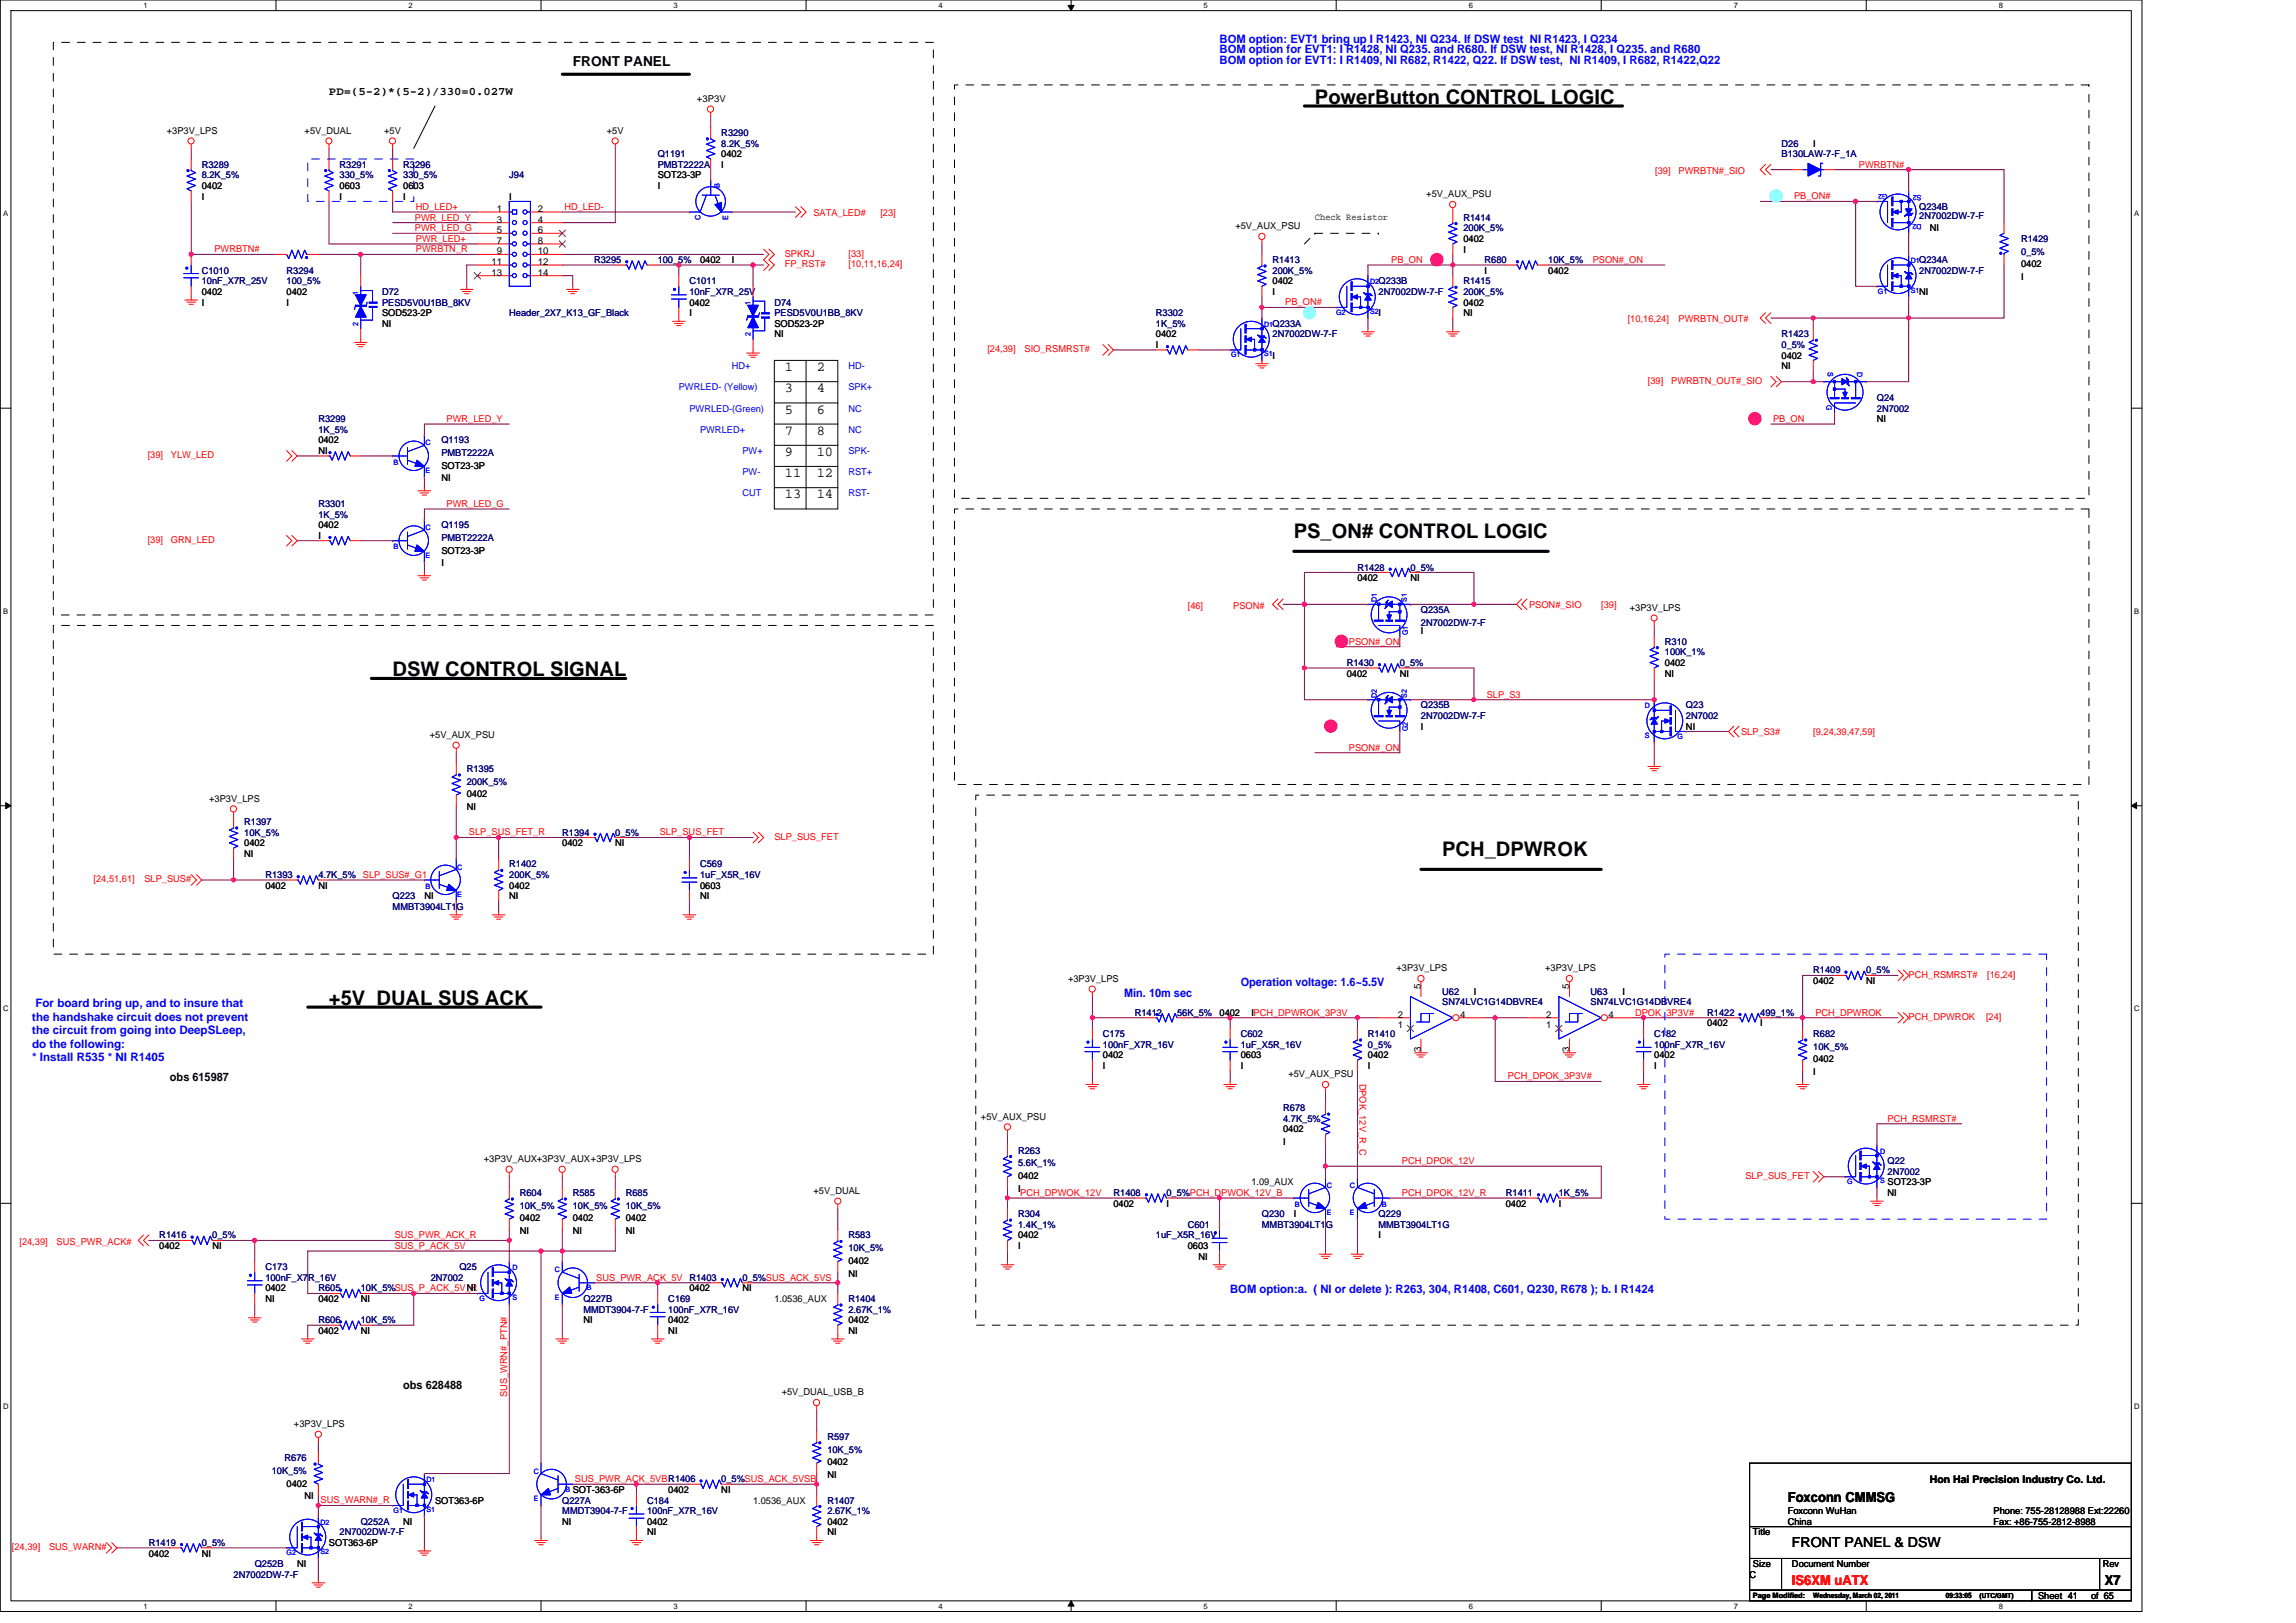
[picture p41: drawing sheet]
<svg xmlns="http://www.w3.org/2000/svg" width="297mm" height="210mm" viewBox="0 0 297 210" stroke-linecap="round" stroke-linejoin="round" font-family="sans-serif">
<defs><g id="words">
<g font-size="2.6">
<text x="170.1" y="13.4">PowerButton CONTROL LOGIC</text>
<text x="167.4" y="69.6">PS_ON# CONTROL LOGIC</text>
<text x="50.8" y="87.5">DSW CONTROL SIGNAL</text>
<text x="186.6" y="110.8">PCH_DPWROK</text>
<text x="42.6" y="130">+5V_DUAL SUS ACK</text>
</g>
<g font-size="1.8">
<text x="74.1" y="8.5">FRONT PANEL</text>
<text x="101.5" y="48">1</text>
<text x="101.5" y="50.8">3</text>
<text x="101.5" y="53.5">5</text>
<text x="105.7" y="50.8">4</text>
<text x="105.7" y="53.5">6</text>
<text x="105.7" y="48">2</text>
<text x="101.5" y="59">9</text>
<text x="101.5" y="56.3">7</text>
<text x="105.7" y="56.3">8</text>
<text x="105.7" y="59">10</text>
<text x="101.5" y="61.7">11</text>
<text x="101.5" y="64.5">13</text>
<text x="105.7" y="61.7">12</text>
<text x="105.7" y="64.5">14</text>
<text x="231.3" y="194.4">Foxconn CMMSG</text>
<text x="231.8" y="200.2">FRONT PANEL &amp; DSW</text>
<text x="272.3" y="205.1">X7</text>
</g>
<text font-size="1.8" fill="#f00" x="231.8" y="205.1">IS6XM uATX</text>
<g font-size="1.5" fill="#00f">
<text x="157.8" y="5.5">BOM option: EVT1 bring up I R1423, NI Q234. If DSW test NI R1423, I Q234</text>
<text x="157.8" y="8.2">BOM option for EVT1: I R1409, NI R682, R1422, Q22. If DSW test, NI R1409, I R682, R1422,Q22</text>
<text x="157.8" y="6.9">BOM option for EVT1: I R1428, NI Q235. and R680. If DSW test, NI R1428, I Q235. and R680</text>
<text x="4.6" y="130.3">For board bring up, and to insure that</text>
<text x="145.4" y="128.9">Min. 10m sec</text>
<text x="160.5" y="127.6">Operation voltage: 1.6~5.5V</text>
<text x="4.2" y="132.1">the handshake circuit does not prevent</text>
<text x="4.2" y="133.8">the circuit from going into DeepSLeep,</text>
<text x="4.2" y="135.6">do the following:</text>
<text x="4.2" y="137.3">* Install R535 * NI R1405</text>
<text x="159.1" y="167.3">BOM option:a. ( NI or delete ): R263, 304, R1408, C601, Q230, R678 ); b. I R1424</text>
</g>
<g font-size="1.5">
<text x="42.6" y="12.2">PD=(5-2)*(5-2)/330=0.027W</text>
<text x="22" y="139.9">obs 615987</text>
<text x="52.2" y="179.7">obs 628488</text>
</g>
<text font-size="1.4" x="249.7" y="191.9">Hon Hai Precision Industry Co. Ltd.</text>
<g font-size="1.2">
<text x="21.6" y="17.3">+3P3V_LPS</text>
<text x="39.4" y="17.3">+5V_DUAL</text>
<text x="49.7" y="17.3">+5V</text>
<text x="78.5" y="17.3">+5V</text>
<text x="90.2" y="13.2">+3P3V</text>
<text x="85.1" y="23.1">SOT23-3P</text>
<text x="93.3" y="20.3">0402</text>
<text x="93.3" y="21.7">I</text>
<text x="234.6" y="19">I</text>
<text x="26.1" y="24.4">0402</text>
<text x="26.1" y="25.8">I</text>
<text x="43.9" y="24.4">0603</text>
<text x="43.9" y="25.8">I</text>
<text x="52.2" y="24.4">0603</text>
<text x="52.2" y="25.8">I</text>
<text x="64.3" y="27.4">1</text>
<text x="64.3" y="28.8">3</text>
<text x="65.9" y="25.8">I</text>
<text x="69.6" y="27.4">2</text>
<text x="69.6" y="28.8">4</text>
<text x="85.1" y="24.4">I</text>
<text x="159.8" y="29.7">+5V_AUX_PSU</text>
<text x="170.1" y="28.4">Check Resistor</text>
<text x="184.5" y="25.5">+5V_AUX_PSU</text>
<text x="249.7" y="29.9">NI</text>
<text x="63.6" y="34.3">11</text>
<text x="63.6" y="35.6">13</text>
<text x="64.3" y="30.2">5</text>
<text x="64.3" y="31.5">7</text>
<text x="64.3" y="32.9">9</text>
<text x="69.6" y="31.5">8</text>
<text x="69.6" y="32.9">10</text>
<text x="69.6" y="34.3">12</text>
<text x="69.6" y="30.2">6</text>
<text x="69.6" y="35.6">14</text>
<text x="90.6" y="34">0402</text>
<text x="94.7" y="34">I</text>
<text x="189.3" y="31.3">0402</text>
<text x="189.3" y="32.7">I</text>
<text x="192.1" y="35.4">I</text>
<text x="200.3" y="35.4">0402</text>
<text x="261.5" y="34.6">0402</text>
<text x="26.1" y="39.5">I</text>
<text x="26.1" y="38.2">0402</text>
<text x="37.1" y="38.2">0402</text>
<text x="37.1" y="39.5">I</text>
<text x="49.4" y="40.9">SOD523-2P</text>
<text x="89.2" y="40.9">I</text>
<text x="89.2" y="39.5">0402</text>
<text x="164.6" y="36.8">0402</text>
<text x="164.6" y="38.2">I</text>
<text x="178.3" y="40.9">I</text>
<text x="189.3" y="39.5">0402</text>
<text x="189.3" y="40.9">NI</text>
<text x="248.3" y="38.2">NI</text>
<text x="261.5" y="36.2">I</text>
<text x="49.4" y="42.3">NI</text>
<text x="100.2" y="42.3">SOD523-2P</text>
<text x="100.2" y="43.6">NI</text>
<text x="149.5" y="43.6">0402</text>
<text x="149.5" y="45">I</text>
<text x="164.6" y="46.4">I</text>
<text x="230.5" y="46.4">0402</text>
<text x="230.5" y="47.8">NI</text>
<text x="41.2" y="57.4">0402</text>
<text x="41.2" y="58.7">NI</text>
<text x="242.8" y="54.6">NI</text>
<text x="57.1" y="60.7">SOT23-3P</text>
<text x="57.1" y="62.3">NI</text>
<text x="41.2" y="68.3">0402</text>
<text x="41.2" y="69.7">I</text>
<text x="57.1" y="71.6">SOT23-3P</text>
<text x="57.1" y="73.3">I</text>
<text x="175.6" y="75.2">0402</text>
<text x="182.5" y="75.2">NI</text>
<text x="183.8" y="82">I</text>
<text x="210.9" y="79">+3P3V_LPS</text>
<text x="174.2" y="87.5">0402</text>
<text x="181.1" y="87.5">NI</text>
<text x="215.4" y="86.2">0402</text>
<text x="215.4" y="87.5">NI</text>
<text x="55.6" y="95.5">+5V_AUX_PSU</text>
<text x="183.8" y="94.4">I</text>
<text x="218.1" y="94.4">NI</text>
<text x="27.1" y="103.7">+3P3V_LPS</text>
<text x="60.4" y="103.2">0402</text>
<text x="60.4" y="104.8">NI</text>
<text x="31.6" y="109.5">0402</text>
<text x="31.6" y="110.8">NI</text>
<text x="72.7" y="109.5">0402</text>
<text x="79.6" y="109.5">NI</text>
<text x="34.3" y="115">0402</text>
<text x="41.2" y="115">NI</text>
<text x="54.9" y="116.3">NI</text>
<text x="65.9" y="115">0402</text>
<text x="65.9" y="116.3">NI</text>
<text x="90.6" y="115">0603</text>
<text x="90.6" y="116.3">NI</text>
<text x="180.7" y="125.7">+3P3V_LPS</text>
<text x="199.9" y="125.7">+3P3V_LPS</text>
<text x="138.2" y="127">+3P3V_LPS</text>
<text x="157.8" y="131.4">0402</text>
<text x="161.9" y="131.4">IPCH_DPWROK_3P3V</text>
<text x="180.8" y="131.7">2</text>
<text x="183.8" y="128" transform="rotate(-90 183.8 128)">5</text>
<text x="188.9" y="131.7">4</text>
<text x="190.7" y="128.7">I</text>
<text x="200" y="131.7">2</text>
<text x="203" y="128" transform="rotate(-90 203 128)">5</text>
<text x="208.1" y="131.7">4</text>
<text x="209.9" y="128.7">I</text>
<text x="234.6" y="127.3">0402</text>
<text x="241.4" y="127.3">NI</text>
<text x="142.7" y="136.9">0402</text>
<text x="160.5" y="136.9">0603</text>
<text x="177" y="136.9">0402</text>
<text x="180.8" y="133">1</text>
<text x="183.8" y="136.1" transform="rotate(-90 183.8 136.1)">3</text>
<text x="200" y="133">1</text>
<text x="203" y="136.1" transform="rotate(-90 203 136.1)">3</text>
<text x="214" y="136.9">0402</text>
<text x="220.9" y="132.8">0402</text>
<text x="227.7" y="132.8">I</text>
<text x="234.6" y="137.5">0402</text>
<text x="142.7" y="138.3">I</text>
<text x="160.5" y="138.3">I</text>
<text x="166.7" y="139.4">+5V_AUX_PSU</text>
<text x="177" y="138.3">I</text>
<text x="214" y="138.3">I</text>
<text x="234.6" y="139.1">I</text>
<text x="126.9" y="144.9">+5V_AUX_PSU</text>
<text x="166" y="146.5">0402</text>
<text x="166" y="148.2">I</text>
<text x="62.6" y="150.3">+3P3V_AUX+3P3V_AUX+3P3V_LPS</text>
<text x="105.2" y="154.5">+5V_DUAL</text>
<text x="131.7" y="152.5">0402</text>
<text x="131.7" y="154.2">I</text>
<text x="161.9" y="153.4">1.09_AUX</text>
<text x="244.2" y="153.4">SOT23-3P</text>
<text x="244.2" y="154.7">NI</text>
<text x="20.6" y="161.6">0402</text>
<text x="27.5" y="161.6">NI</text>
<text x="67.2" y="158">0402</text>
<text x="67.2" y="159.7">NI</text>
<text x="74.1" y="158">0402</text>
<text x="74.1" y="159.7">NI</text>
<text x="81" y="158">0402</text>
<text x="81" y="159.7">NI</text>
<text x="131.7" y="160.2">0402</text>
<text x="131.7" y="161.6">I</text>
<text x="144.1" y="156.1">0402</text>
<text x="150.9" y="156.1">I</text>
<text x="153.7" y="161.6">0603</text>
<text x="167.4" y="157.5">I</text>
<text x="178.3" y="160.2">I</text>
<text x="194.8" y="156.1">0402</text>
<text x="201.7" y="156.1">I</text>
<text x="34.3" y="167.1">0402</text>
<text x="60.4" y="167.1">NI</text>
<text x="89.2" y="167.1">0402</text>
<text x="96.1" y="167.1">NI</text>
<text x="109.8" y="163.5">0402</text>
<text x="109.8" y="165.2">NI</text>
<text x="155" y="163">NI</text>
<text x="34.3" y="168.5">NI</text>
<text x="41.2" y="168.5">0402</text>
<text x="41.2" y="172.6">0402</text>
<text x="46.7" y="168.5">NI</text>
<text x="46.7" y="172.6">NI</text>
<text x="75.5" y="171.2">NI</text>
<text x="86.5" y="171.2">0402</text>
<text x="86.5" y="172.6">NI</text>
<text x="100.2" y="168.5">1.0536_AUX</text>
<text x="109.8" y="171.2">0402</text>
<text x="109.8" y="172.6">NI</text>
<text x="38" y="184.6">+3P3V_LPS</text>
<text x="101.1" y="180.5">+5V_DUAL_USB_B</text>
<text x="107" y="189.6">0402</text>
<text x="107" y="191.2">NI</text>
<text x="37.1" y="192.3">0402</text>
<text x="39.4" y="194">NI</text>
<text x="52.2" y="197.3">NI</text>
<text x="56.3" y="194.5">SOT363-6P</text>
<text x="72.7" y="197.3">NI</text>
<text x="74.1" y="193.1">SOT-363-6P</text>
<text x="83.7" y="197.3">0402</text>
<text x="86.5" y="193.1">0402</text>
<text x="93.3" y="193.1">NI</text>
<text x="97.4" y="194.5">1.0536_AUX</text>
<text x="107" y="197.3">0402</text>
<text x="231.3" y="195.9">Foxconn WuHan</text>
<text x="231.3" y="197.3">China</text>
<text x="257.9" y="195.9">Phone: 755-28128988 Ext:22260</text>
<text x="257.9" y="197.3">Fax: +86-755-2812-8988</text>
<text x="19.2" y="201.4">0402</text>
<text x="26.1" y="201.4">NI</text>
<text x="38.5" y="202.8">NI</text>
<text x="42.6" y="200">SOT363-6P</text>
<text x="83.7" y="198.6">NI</text>
<text x="107" y="198.6">NI</text>
<text x="226.8" y="198.6">Title</text>
<text x="226.8" y="202.8">Size</text>
<text x="231.8" y="202.8">Document Number</text>
<text x="272" y="202.8">Rev</text>
<text x="226.4" y="204.1">C</text>
<text x="263.7" y="206.9">Sheet 41</text>
<text x="270.5" y="206.9">of 65</text>
</g>
<g font-size="1.2" fill="#000080">
<text x="93.3" y="17.6">R3290</text>
<text x="26.1" y="21.7">R3289</text>
<text x="26.1" y="23.1">8.2K_5%</text>
<text x="43.9" y="21.7">R3291</text>
<text x="43.9" y="23.1">330_5%</text>
<text x="52.2" y="21.7">R3296</text>
<text x="52.2" y="23.1">330_5%</text>
<text x="65.9" y="23.1">J94</text>
<text x="85.1" y="20.3">Q1191</text>
<text x="85.1" y="21.7">PMBT2222A</text>
<text x="93.3" y="19">8.2K_5%</text>
<text x="230.5" y="19">D26</text>
<text x="230.5" y="20.3">B130LAW-7-F_1A</text>
<text x="189.3" y="28.6">R1414</text>
<text x="189.3" y="29.9">200K_5%</text>
<text x="248.3" y="27.2">Q234B</text>
<text x="248.3" y="28.3">2N7002DW-7-F</text>
<text x="26.1" y="35.4">C1010</text>
<text x="37.1" y="35.4">R3294</text>
<text x="76.9" y="34">R3295</text>
<text x="85.1" y="34">100_5%</text>
<text x="164.6" y="34">R1413</text>
<text x="164.6" y="35.4">200K_5%</text>
<text x="192.1" y="34">R680</text>
<text x="200.3" y="34">10K_5%</text>
<text x="248.3" y="34">Q234A</text>
<text x="248.3" y="35.4">2N7002DW-7-F</text>
<text x="261.5" y="31.3">R1429</text>
<text x="261.5" y="33">0_5%</text>
<text x="26.1" y="36.8">10nF_X7R_25V</text>
<text x="37.1" y="36.8">100_5%</text>
<text x="49.4" y="38.2">D72</text>
<text x="49.4" y="39.5">PESD5V0U1BB_8KV</text>
<text x="65.9" y="40.9">Header_2X7_K13_GF_Black</text>
<text x="89.2" y="36.8">C1011</text>
<text x="89.2" y="38.2">10nF_X7R_25V</text>
<text x="100.2" y="39.5">D74</text>
<text x="100.2" y="40.9">PESD5V0U1BB_8KV</text>
<text x="149.5" y="40.9">R3302</text>
<text x="178.3" y="36.8">Q233B</text>
<text x="178.3" y="38.2">2N7002DW-7-F</text>
<text x="189.3" y="36.8">R1415</text>
<text x="189.3" y="38.2">200K_5%</text>
<text x="149.5" y="42.3">1K_5%</text>
<text x="164.6" y="42.3">Q233A</text>
<text x="164.6" y="43.6">2N7002DW-7-F</text>
<text x="230.5" y="43.6">R1423</text>
<text x="230.5" y="45">0_5%</text>
<text x="242.8" y="51.9">Q24</text>
<text x="242.8" y="53.3">2N7002</text>
<text x="41.2" y="54.6">R3299</text>
<text x="41.2" y="56">1K_5%</text>
<text x="57.1" y="57.4">Q1193</text>
<text x="57.1" y="59">PMBT2222A</text>
<text x="41.2" y="65.6">R3301</text>
<text x="41.2" y="67">1K_5%</text>
<text x="57.1" y="68.3">Q1195</text>
<text x="57.1" y="70">PMBT2222A</text>
<text x="175.6" y="73.8">R1428</text>
<text x="182.5" y="73.8">0_5%</text>
<text x="183.8" y="79.3">Q235A</text>
<text x="183.8" y="81">2N7002DW-7-F</text>
<text x="215.4" y="83.4">R310</text>
<text x="174.2" y="86.2">R1430</text>
<text x="181.1" y="86.2">0_5%</text>
<text x="215.4" y="84.8">100K_1%</text>
<text x="183.8" y="91.7">Q235B</text>
<text x="183.8" y="93">2N7002DW-7-F</text>
<text x="218.1" y="91.7">Q23</text>
<text x="218.1" y="93">2N7002</text>
<text x="60.4" y="99.9">R1395</text>
<text x="60.4" y="101.5">200K_5%</text>
<text x="31.6" y="106.7">R1397</text>
<text x="31.6" y="108.1">10K_5%</text>
<text x="34.3" y="113.6">R1393</text>
<text x="41.2" y="113.6">4.7K_5%</text>
<text x="65.9" y="112.2">R1402</text>
<text x="65.9" y="113.6">200K_5%</text>
<text x="72.7" y="108.1">R1394</text>
<text x="79.6" y="108.1">0_5%</text>
<text x="90.6" y="112.2">C569</text>
<text x="90.6" y="113.6">1uF_X5R_16V</text>
<text x="50.8" y="116.3">Q223</text>
<text x="50.8" y="117.7">MMBT3904LT1G</text>
<text x="234.6" y="125.9">R1409</text>
<text x="241.4" y="125.9">0_5%</text>
<text x="146.8" y="131.4">R1412</text>
<text x="152.3" y="131.4">56K_5%</text>
<text x="186.6" y="128.7">U62</text>
<text x="186.6" y="130">SN74LVC1G14DBVRE4</text>
<text x="205.8" y="128.7">U63</text>
<text x="205.8" y="130">SN74LVC1G14DBVRE4</text>
<text x="220.9" y="131.4">R1422</text>
<text x="227.7" y="131.4">499_1%</text>
<text x="142.7" y="134.2">C175</text>
<text x="142.7" y="135.6">100nF_X7R_16V</text>
<text x="160.5" y="134.2">C602</text>
<text x="160.5" y="135.6">1uF_X5R_16V</text>
<text x="177" y="134.2">R1410</text>
<text x="177" y="135.6">0_5%</text>
<text x="214" y="134.2">C182</text>
<text x="214" y="135.6">100nF_X7R_16V</text>
<text x="234.6" y="134.2">R682</text>
<text x="234.6" y="135.8">10K_5%</text>
<text x="166" y="143.8">R678</text>
<text x="131.7" y="149.3">R263</text>
<text x="166" y="145.1">4.7K_5%</text>
<text x="67.2" y="154.7">R604</text>
<text x="74.1" y="154.7">R585</text>
<text x="81" y="154.7">R685</text>
<text x="131.7" y="150.9">5.6K_1%</text>
<text x="144.1" y="154.7">R1408</text>
<text x="150.9" y="154.7">0_5%PCH_DPWOK_12V_B</text>
<text x="194.8" y="154.7">R1411</text>
<text x="201.7" y="154.7">1K_5%</text>
<text x="244.2" y="150.6">Q22</text>
<text x="244.2" y="152">2N7002</text>
<text x="20.6" y="160.2">R1416</text>
<text x="27.5" y="160.2">0_5%</text>
<text x="67.2" y="156.4">10K_5%</text>
<text x="74.1" y="156.4">10K_5%</text>
<text x="81" y="156.4">10K_5%</text>
<text x="109.8" y="160.2">R583</text>
<text x="109.8" y="161.9">10K_5%</text>
<text x="131.7" y="157.5">R304</text>
<text x="131.7" y="158.9">1.4K_1%</text>
<text x="149.5" y="160.2">1uF_X5R_16V</text>
<text x="153.7" y="158.9">C601</text>
<text x="163.3" y="157.5">Q230</text>
<text x="163.3" y="158.9">MMBT3904LT1G</text>
<text x="178.3" y="157.5">Q229</text>
<text x="178.3" y="158.9">MMBT3904LT1G</text>
<text x="34.3" y="164.3">C173</text>
<text x="34.3" y="165.7">100nF_X7R_16V</text>
<text x="41.2" y="167.1">R605</text>
<text x="46.7" y="167.1">10K_5%SUS_P_ACK_5V_R</text>
<text x="55.7" y="165.7">2N7002</text>
<text x="59.4" y="164.3">Q25</text>
<text x="89.2" y="165.7">R1403</text>
<text x="96.1" y="165.7">0_5%SUS_ACK_5VS</text>
<text x="41.2" y="171.2">R606</text>
<text x="46.7" y="171.2">10K_5%</text>
<text x="75.5" y="168.5">Q227B</text>
<text x="75.5" y="169.8">MMDT3904-7-F</text>
<text x="86.5" y="168.5">C169</text>
<text x="86.5" y="169.8">100nF_X7R_16V</text>
<text x="109.8" y="168.5">R1404</text>
<text x="109.8" y="169.8">2.67K_1%</text>
<text x="35.2" y="190.7">10K_5%</text>
<text x="36.8" y="189">R676</text>
<text x="93.3" y="191.8">0_5%SUS_ACK_5VSB</text>
<text x="107" y="186.3">R597</text>
<text x="107" y="187.9">10K_5%</text>
<text x="46.7" y="197.3">Q252A</text>
<text x="72.7" y="194.5">Q227A</text>
<text x="72.7" y="195.9">MMDT3904-7-F</text>
<text x="83.7" y="194.5">C184</text>
<text x="83.7" y="195.9">100nF_X7R_16V</text>
<text x="107" y="194.5">R1407</text>
<text x="107" y="195.9">2.67K_1%</text>
<text x="19.2" y="200">R1419</text>
<text x="26.1" y="200">0_5%</text>
<text x="33" y="202.8">Q252B</text>
<text x="43.9" y="198.6">2N7002DW-7-F</text>
<text x="30.2" y="204.1">2N7002DW-7-F</text>
</g>
<g font-size="1.2" fill="#f00">
<text x="214.1" y="22.5">[39]</text>
<text x="217.2" y="22.5">PWRBTN#_SIO</text>
<text x="240.5" y="21.7">PWRBTN#</text>
<text x="53.7" y="28.5">PWR_LED_Y</text>
<text x="53.7" y="29.9">PWR_LED_G</text>
<text x="53.8" y="27.2">HD_LED+</text>
<text x="73" y="27.2">HD_LED-</text>
<text x="105.2" y="28">SATA_LED#</text>
<text x="113.9" y="28">[23]</text>
<text x="232.1" y="25.8">PB_ON#</text>
<text x="27.7" y="32.6">PWRBTN#</text>
<text x="53.8" y="31.3">PWR_LED+</text>
<text x="53.8" y="32.6">PWRBTN_R</text>
<text x="101.5" y="33.2">SPKRJ</text>
<text x="101.5" y="34.6">FP_RST#</text>
<text x="109.8" y="33.2">[33]</text>
<text x="109.8" y="34.6">[10,11,16,24]</text>
<text x="180" y="34">PB_ON</text>
<text x="206.1" y="34">PSON#_ON</text>
<text x="166.3" y="39.5">PB_ON#</text>
<text x="210.6" y="41.7">[10,16,24]</text>
<text x="217.2" y="41.7">PWRBTN_OUT#</text>
<text x="127.7" y="45.6">[24,39]</text>
<text x="132.5" y="45.6">SIO_RSMRST#</text>
<text x="213.2" y="49.7">[39]</text>
<text x="216.2" y="49.7">PWRBTN_OUT#_SIO</text>
<text x="19.1" y="59.3">[39]</text>
<text x="22.1" y="59.3">YLW_LED</text>
<text x="57.8" y="54.6">PWR_LED_Y</text>
<text x="229.4" y="54.6">PB_ON</text>
<text x="57.8" y="65.6">PWR_LED_G</text>
<text x="19.1" y="70.3">[39]</text>
<text x="22.1" y="70.3">GRN_LED</text>
<text x="153.7" y="78.8">[46]</text>
<text x="159.6" y="78.8">PSON#</text>
<text x="174.5" y="83.4">PSON#_ON</text>
<text x="197.8" y="78.6">PSON#_SIO</text>
<text x="207.2" y="78.6">[39]</text>
<text x="192.3" y="90.3">SLP_S3</text>
<text x="225.3" y="95.1">SLP_S3#</text>
<text x="234.6" y="95.1">[9,24,39,47,59]</text>
<text x="174.5" y="97.1">PSON#_ON</text>
<text x="46.9" y="113.6">SLP_SUS#_G1</text>
<text x="60.7" y="108.1">SLP_SUS_FET_R</text>
<text x="85.4" y="108.1">SLP_SUS_FET</text>
<text x="100.2" y="108.7">SLP_SUS_FET</text>
<text x="12.1" y="114.2">[24,51,61]</text>
<text x="18.7" y="114.2">SLP_SUS#</text>
<text x="211.5" y="131.4">DPOK_3P3V#</text>
<text x="234.9" y="131.4">PCH_DPWROK</text>
<text x="246.9" y="132">PCH_DPWROK</text>
<text x="246.9" y="126.5">PCH_RSMRST#</text>
<text x="256.9" y="132">[24]</text>
<text x="257.1" y="126.5">[16,24]</text>
<text x="175.9" y="140.2" transform="rotate(90 175.9 140.2)">DPOK_12V_R_C</text>
<text x="195.1" y="139.6">PCH_DPOK_3P3V#</text>
<text x="244.2" y="145.1">PCH_RSMRST#</text>
<text x="132" y="154.7">PCH_DPWOK_12V</text>
<text x="181.4" y="150.6">PCH_DPOK_12V</text>
<text x="181.4" y="154.7">PCH_DPOK_12V_R</text>
<text x="225.8" y="152.5">SLP_SUS_FET</text>
<text x="2.5" y="161.1">[24,39]</text>
<text x="7.3" y="161.1">SUS_PWR_ACK#</text>
<text x="51.1" y="161.6">SUS_P_ACK_5V</text>
<text x="51.1" y="160.2">SUS_PWR_ACK_R</text>
<text x="77.1" y="165.7">SUS_PWR_ACK_5V</text>
<text x="65.6" y="180.8" transform="rotate(-90 65.6 180.8)">SUS_WRN#_PTN#</text>
<text x="74.4" y="191.7">SUS_PWR_ACK_5VBR1406</text>
<text x="41.5" y="194.5">SUS_WARN#_R</text>
<text x="1.5" y="200.6">[24,39]</text>
<text x="6.3" y="200.6">SUS_WARN#</text>
</g>
<g font-size="1.2" fill="#00f">
<text x="94.7" y="47.8">HD+</text>
<text x="109.8" y="47.8">HD-</text>
<text x="87.8" y="50.5">PWRLED- (Yellow)</text>
<text x="89.2" y="53.3">PWRLED-(Green)</text>
<text x="109.8" y="50.5">SPK+</text>
<text x="109.8" y="53.3">NC</text>
<text x="90.6" y="56">PWRLED+</text>
<text x="96.1" y="58.7">PW+</text>
<text x="109.8" y="56">NC</text>
<text x="109.8" y="58.7">SPK-</text>
<text x="96.1" y="61.5">PW-</text>
<text x="96.1" y="64.2">CUT</text>
<text x="109.8" y="64.2">RST-</text>
<text x="109.8" y="61.5">RST+</text>
</g>
<g font-size="1">
<text x="18.6" y="1">1</text>
<text x="52.8" y="1">2</text>
<text x="87.1" y="1">3</text>
<text x="121.4" y="1">4</text>
<text x="155.7" y="1">5</text>
<text x="190" y="1">6</text>
<text x="224.3" y="1">7</text>
<text x="258.6" y="1">8</text>
<text x=".4" y="28">A</text>
<text x="276.1" y="28">A</text>
<text x=".4" y="79.4">B</text>
<text x="276.1" y="79.4">B</text>
<text x=".4" y="130.9">C</text>
<text x="276.1" y="130.9">C</text>
<text x=".4" y="182.3">D</text>
<text x="276.1" y="182.3">D</text>
<text x="18.6" y="208.2">1</text>
<text x="52.8" y="208.2">2</text>
<text x="87.1" y="208.2">3</text>
<text x="121.4" y="208.2">4</text>
<text x="155.7" y="208.2">5</text>
<text x="190" y="208.2">6</text>
<text x="224.3" y="208.2">7</text>
<text x="226.8" y="206.8">Page Modified:</text>
<text x="234.6" y="206.8">Wednesday, March 02, 2011</text>
<text x="251.7" y="206.8">09:33:05</text>
<text x="258.6" y="208.2">8</text>
</g>
<g font-size="1" fill="#00f">
<text x="90.6" y="28.4" transform="rotate(-90 90.6 28.4)">C</text>
<text x="93.1" y="24.3" transform="rotate(-90 93.1 24.3)">B</text>
<text x="94.2" y="28.4" transform="rotate(-90 94.2 28.4)">E</text>
<text x="244.2" y="25.1" transform="rotate(180 244.2 25.1)">G2</text>
<text x="248.6" y="29" transform="rotate(180 248.6 29)">D2</text>
<text x="248.6" y="25.2" transform="rotate(180 248.6 25.2)">S2</text>
<text x="247.2" y="34">D1</text>
<text x="46.3" y="38.1" transform="rotate(-90 46.3 38.1)">1</text>
<text x="97.1" y="39.5" transform="rotate(-90 97.1 39.5)">1</text>
<text x="172.9" y="40.8">G2</text>
<text x="177.2" y="36.8">D2</text>
<text x="177.2" y="40.6">S2</text>
<text x="242.9" y="38">G1</text>
<text x="247.2" y="37.9">S1</text>
<text x="46.3" y="42.1" transform="rotate(-90 46.3 42.1)">2</text>
<text x="97.1" y="43.5" transform="rotate(-90 97.1 43.5)">2</text>
<text x="159.3" y="46.2">G1</text>
<text x="163.5" y="42.3">D1</text>
<text x="163.5" y="46.1">S1</text>
<text x="236.3" y="52.4" transform="rotate(90 236.3 52.4)">G</text>
<text x="236.4" y="48.2" transform="rotate(90 236.4 48.2)">S</text>
<text x="240.3" y="48.2" transform="rotate(90 240.3 48.2)">D</text>
<text x="55.1" y="57.6">C</text>
<text x="50.9" y="60.1">B</text>
<text x="55.1" y="61.2">E</text>
<text x="50.9" y="71.1">B</text>
<text x="55.1" y="68.6">C</text>
<text x="55.1" y="72.2">E</text>
<text x="178.1" y="77.9" transform="rotate(-90 178.1 77.9)">D1</text>
<text x="182" y="77.9" transform="rotate(-90 182 77.9)">S1</text>
<text x="182.1" y="82.2" transform="rotate(-90 182.1 82.2)">G1</text>
<text x="178.1" y="90.3" transform="rotate(-90 178.1 90.3)">D2</text>
<text x="182" y="90.3" transform="rotate(-90 182 90.3)">S2</text>
<text x="182.1" y="94.6" transform="rotate(-90 182.1 94.6)">G2</text>
<text x="212.8" y="91.7">D</text>
<text x="212.8" y="95.5">S</text>
<text x="217" y="95.6">G</text>
<text x="59.2" y="112.5">C</text>
<text x="55.1" y="115">B</text>
<text x="59.2" y="116.1">E</text>
<text x="243.2" y="149.3">D</text>
<text x="171.6" y="153.6">C</text>
<text x="174.6" y="153.6">C</text>
<text x="239" y="153.2">G</text>
<text x="243.2" y="153.1">S</text>
<text x="167.5" y="156.1">B</text>
<text x="171.6" y="157.2">E</text>
<text x="174.6" y="157.2">E</text>
<text x="178.8" y="156.1">B</text>
<text x="66.3" y="164.3">D</text>
<text x="71.8" y="164.6">C</text>
<text x="75.9" y="166.9">B</text>
<text x="62" y="168.3">G</text>
<text x="66.3" y="168.2">S</text>
<text x="71.8" y="168.2">E</text>
<text x="55.2" y="191.8">D1</text>
<text x="69" y="190.7">C</text>
<text x="41.5" y="197.3">D2</text>
<text x="50.9" y="195.7">G1</text>
<text x="55.2" y="195.6">S1</text>
<text x="69" y="194.2">E</text>
<text x="73.1" y="193">B</text>
<text x="37.1" y="201.2">G2</text>
<text x="41.5" y="201.1">S2</text>
</g>
<text font-size=".9" x="256.1" y="206.7">(UTC/GMT)</text>
</g></defs>
<path d="M0 0h277.1v208.5h-277.1zM1.4 1.4h274.3v205.7h-274.3z" fill="none" stroke="#000" stroke-width=".13"/>
<g fill="#fff">
<path d="M18.6 .1h.5v1.1h-.5z"/>
<path d="M18.6 207.3h.5v1.1h-.5z"/>
</g>
<path d="M35.7 0v1.4M35.7 207.1v1.4" fill="none" stroke="#000" stroke-width=".13"/>
<g fill="#fff">
<path d="M52.8 .1h.6v1.1h-.6z"/>
<path d="M52.8 207.3h.6v1.1h-.6z"/>
</g>
<path d="M70 0v1.4M70 207.1v1.4" fill="none" stroke="#000" stroke-width=".13"/>
<g fill="#fff">
<path d="M87.1 .1h.6v1.1h-.6z"/>
<path d="M87.1 207.3h.6v1.1h-.6z"/>
</g>
<path d="M104.3 0v1.4M104.3 207.1v1.4" fill="none" stroke="#000" stroke-width=".13"/>
<g fill="#fff">
<path d="M121.4 .1h.6v1.1h-.6z"/>
<path d="M121.4 207.3h.6v1.1h-.6z"/>
</g>
<path d="M138.6 0v1.4M138.6 207.1v1.4" fill="none" stroke="#000" stroke-width=".13"/>
<path d="M138.2 .7h.8l-.4 .7zM138.6 207.1l.4 .7h-.8z" fill="#000" stroke="#000" stroke-width=".13"/>
<g fill="#fff">
<path d="M155.7 .1h.6v1.1h-.6z"/>
<path d="M155.7 207.3h.6v1.1h-.6z"/>
</g>
<path d="M172.9 0v1.4M172.9 207.1v1.4" fill="none" stroke="#000" stroke-width=".13"/>
<g fill="#fff">
<path d="M190 .1h.6v1.1h-.6z"/>
<path d="M190 207.3h.6v1.1h-.6z"/>
</g>
<path d="M207.2 0v1.4M207.2 207.1v1.4" fill="none" stroke="#000" stroke-width=".13"/>
<g fill="#fff">
<path d="M224.3 .1h.5v1.1h-.5z"/>
<path d="M224.3 207.3h.5v1.1h-.5z"/>
</g>
<path d="M241.4 0v1.4M241.4 207.1v1.4" fill="none" stroke="#000" stroke-width=".13"/>
<g fill="#fff">
<path d="M258.6 .1h.5v1.1h-.5z"/>
<path d="M258.6 207.3h.5v1.1h-.5z"/>
<path d="M.4 27.1h.7v1.1h-.7z"/>
<path d="M276.1 27.1h.7v1.1h-.7z"/>
<path d="M.4 78.5h.7v1.1h-.7z"/>
<path d="M276.1 78.5h.7v1.1h-.7z"/>
</g>
<path d="M0 52.8h1.4M275.7 52.8h1.4" fill="none" stroke="#000" stroke-width=".13"/>
<g fill="#fff">
<path d="M.4 130h.7v1.1h-.7z"/>
<path d="M276.1 130h.7v1.1h-.7z"/>
</g>
<path d="M0 104.2h1.4M275.7 104.2h1.4" fill="none" stroke="#000" stroke-width=".13"/>
<path d="M.7 103.8l.7 .4-.7 .4zM275.7 104.2l.7-.4v.8z" fill="#000" stroke="#000" stroke-width=".13"/>
<g fill="#fff">
<path d="M.4 181.4h.7v1.1h-.7z"/>
<path d="M276.1 181.4h.7v1.1h-.7z"/>
</g>
<g fill="none" stroke="#000" stroke-width=".13">
<path d="M56.3 13.7l-2.8 5.5M100.2 46.6h8.2v19.2h-8.2zM100.2 54.9h8.2M100.2 57.6h8.2M100.2 49.4h8.2M100.2 52.1h8.2M104.3 46.6v19.2M100.2 60.3h8.2M100.2 63.1h8.2M0 155.7h1.4M275.7 155.7h1.4M226.4 189.3h49.3v8.2h-49.3z"/>
<path d="M226.4 197.5h49.3v4.1h-49.3zM226.4 201.6h4.1v4.1h-4.1zM226.4 205.7h36.4v1.4h-36.4zM230.5 201.6h41.1v4.1h-41.1zM262.8 205.7h12.9v1.4h-12.9zM271.6 201.6h4.1v4.1h-4.1z"/>
</g>
<g fill="none" stroke="#800040" stroke-width=".13">
<path d="M24.7 19.2v1.4M42.6 19.2v1.4M50.8 19.2v1.4M79.6 19.2v9.6h-6.9M91.9 15.1v1.4M24.7 26.1v6.8h11M41.2 32.9h5.5v2.8M42.6 26.1v5.5h19.2M46.7 32.9h15.1M50.8 26.1v1.3h11M50.8 30.2h11M50.8 28.8h11"/>
<path d="M61.8 34.3h-1.4v2.7M72.7 35.7h1.4v1.3M72.7 34.3h6.9M72.7 27.4h16.5M72.7 32.9h26.1M85.1 34.3h2.7M87.8 34.3h9.6v2.7M87.8 34.3v1.4M91.9 21.9v1.4M94.7 27.4h8.2M97.4 34.3h1.4M163.3 39.8h9.6"/>
<path d="M163.3 31.6v1.3M163.3 39.8v1.3M163.3 38.4v1.4M188 32.9v1.4M188 34.3h-11v1.4M188 34.3v1.4M188 34.3h6.8M200.3 34.3h15.1M227.7 26.1h12.4M229.1 21.9h2.7M237.3 21.9h9.6M240.1 26.1v10.9h2.7"/>
<path d="M240.1 26.1h2.7M246.9 21.9h12.4v6.9M246.9 21.9v2.8M246.9 30.2v2.7M246.9 38.4v2.7M259.3 34.3v6.8h-12.4M38.5 59h2.7M46.7 59h4.1M65.9 54.9h-11v1.3M144.1 45.3h5.4M155 45.3h4.1M177 41.1v1.4"/>
<path d="M188 41.1v1.4M229.1 41.1h5.5v1.4M230.5 49.4h4.1M234.6 49.4h1.4M234.6 41.1h12.3M234.6 48v1.4M237.3 53.5v1.4h-8.2M246.9 41.1v8.3h-5.5M38.5 70h2.7M46.7 70h4.1M54.9 72.7v1.4M54.9 61.7v1.4"/>
<path d="M65.9 65.8h-11v1.4M166 78.2h2.8M168.8 78.2h8.2M168.8 78.2v8.2M178.3 74.1h-9.5v4.1M182.5 78.2h8.2M183.8 74.1h6.9v4.1M190.7 78.2h5.5M59 97.4v1.4M168.8 86.4h8.2M168.8 86.4v4.1h8.2M181.1 82.3v1.4h-8.2"/>
<path d="M181.1 94.6v2.8h-11M182.5 86.4h8.2v4.1M182.5 90.5h8.2M214 87.8v2.7h-23.3M214 80.9v1.4M214 96v2.8M218.1 94.6h5.5M26.1 113.9h4.1M30.2 113.9h6.9M30.2 111.1v2.8M42.6 113.9h12.3M59 108.4v2.7"/>
<path d="M59 116.6v1.4M59 104.2v4.2M59 108.4h5.5M64.5 108.4h11M64.5 116.6v1.4M64.5 108.4v2.7M81 108.4h8.2M89.2 108.4h8.2M89.2 108.4v2.7M89.2 116.6v1.4M141.3 131.7h6.9M141.3 138.5v1.4"/>
<path d="M141.3 131.7v1.4M141.3 128.9v2.8M153.7 131.7h5.4v1.4M159.1 131.7h16.5M159.1 138.5v1.4M175.6 131.7h2.7M175.6 138.5v13.8M175.6 131.7v1.4M192.1 131.7h1.3M193.4 131.7v8.2h13.8M193.4 131.7h4.1M211.3 131.7h1.3"/>
<path d="M212.6 138.5v1.4M212.6 131.7h11M212.6 131.7v1.4M229.1 131.7h4.1M233.2 138.5v1.4M233.2 131.7v1.4M233.2 131.7h12.4M237.3 126.2h-4.1v5.5M242.8 126.2h2.8M65.9 159.1v1.4M65.9 152.3v1.3M72.7 152.3v1.3"/>
<path d="M72.7 159.1v2.8M79.6 159.1v2.8h-6.9M79.6 152.3v1.3M108.4 156.4v2.7M130.3 155h16.5M130.3 153.6v1.4M130.3 155v1.4M130.3 146.8v1.3M152.3 155h5.5v2.7M157.8 155h9.6M171.5 141.3v1.3M171.5 157.7v4.2"/>
<path d="M171.5 150.9v1.4M171.5 148.1v2.8M171.5 150.9h35.7v4.1h-4.2M175.6 157.7v4.2M179.7 155h17.8M236 152.3h2.7M242.8 153.6v1.4M253.8 145.4h-11v2.7M19.2 160.5h4.2M28.8 160.5h4.2M33 160.5h32.9M33 168.7v1.4"/>
<path d="M33 160.5v2.7M42.6 171.4h-2.8v1.4M42.6 167.3h-2.8v-5.4h30.2v27.4M48 167.3h5.5M53.5 167.3h8.3M53.5 167.3v4.1h-5.5M65.9 160.5v2.7M65.9 168.7v21.9h-11M70 161.9h2.7M72.7 168.7v4.1M72.7 161.9v1.3M76.9 166h8.2"/>
<path d="M85.1 166v1.3M85.1 166h6.8M97.4 166h11M108.4 164.6v1.4M108.4 166v1.3M130.3 161.9v1.3M41.2 194.8h9.6M41.2 186.5v1.4M41.2 193.4v1.4M41.2 194.8v1.4M54.9 196.2v4.1M70 194.8v4.1"/>
<path d="M74.1 192h8.2M82.3 192h6.9M82.3 192v1.4M94.7 192h11M105.7 190.6v1.4M105.7 182.4v2.8M105.7 192v1.4M15.1 200.3h6.9M27.5 200.3h9.6M41.2 201.6v2.8"/>
</g>
<g fill="#f0f" stroke="#f0f" stroke-width=".13">
<circle cx="190.7" cy="78.2" r=".27"/>
<circle cx="233.2" cy="131.7" r=".27"/>
<circle cx="234.6" cy="49.4" r=".27"/>
<circle cx="108.4" cy="166" r=".27"/>
<circle cx="72.7" cy="161.8" r=".27"/>
<circle cx="70" cy="161.8" r=".27"/>
<circle cx="171.5" cy="150.9" r=".27"/>
<circle cx="159.1" cy="131.7" r=".27"/>
<circle cx="157.8" cy="155" r=".27"/>
<circle cx="214" cy="90.5" r=".27"/>
<circle cx="190.7" cy="90.5" r=".27"/>
<circle cx="168.7" cy="78.2" r=".27"/>
<circle cx="193.4" cy="131.7" r=".27"/>
<circle cx="175.6" cy="131.7" r=".27"/>
<circle cx="85.1" cy="166" r=".27"/>
<circle cx="163.2" cy="39.8" r=".27"/>
<circle cx="59" cy="108.3" r=".27"/>
<circle cx="89.2" cy="108.3" r=".27"/>
<circle cx="30.2" cy="113.8" r=".27"/>
<circle cx="64.5" cy="108.3" r=".27"/>
<circle cx="130.3" cy="155" r=".27"/>
<circle cx="246.9" cy="21.9" r=".27"/>
<circle cx="234.6" cy="41.1" r=".27"/>
<circle cx="141.3" cy="131.7" r=".27"/>
<circle cx="53.5" cy="167.3" r=".27"/>
<circle cx="212.6" cy="131.7" r=".27"/>
<circle cx="187.9" cy="34.3" r=".27"/>
<circle cx="87.8" cy="34.3" r=".27"/>
<circle cx="46.7" cy="32.9" r=".27"/>
<circle cx="24.7" cy="32.9" r=".27"/>
<circle cx="97.4" cy="34.3" r=".27"/>
<circle cx="105.6" cy="192" r=".27"/>
<circle cx="82.3" cy="192" r=".27"/>
<circle cx="246.9" cy="41.1" r=".27"/>
<circle cx="240.1" cy="26" r=".27"/>
<circle cx="65.9" cy="160.5" r=".27"/>
<circle cx="32.9" cy="160.5" r=".27"/>
<circle cx="41.2" cy="194.8" r=".27"/>
<circle cx="168.7" cy="86.4" r=".27"/>
</g>
<g fill="none" stroke="#f00" stroke-width=".13">
<path d="M24.7 18.6v.6M42.6 18.6v.6M50.8 18.6v.6M79.6 18.6v.6M91.9 14.5v.6M23.9 38.8h1.6M24.2 39.1h1.1M24.5 39.4h.5M24.7 38.4v.4M59.6 37.4h1.6M59.8 37.7h1.1M60.1 38h.6"/>
<path d="M60.4 37v.4M73.3 37.4h1.6M73.6 37.7h1.1M73.8 38h.6M74.1 37v.4M79.6 34.3h1.4M83.7 34.3h1.4M87.8 39.8v1.8M87.8 35.7v1.3M97.4 37v1.4M98.8 32.2l.7 .7-.7 .7 .7 .7-.7 .7M99.5 32.2l.7 .7-.7 .7 .7 .7-.7 .7"/>
<path d="M102.9 26.8l.7 .6-.7 .7M103.6 26.8l.7 .6-.7 .7M163.3 31v.6M188 26.9v.5M194.8 34.3h1.4M198.9 34.3h1.4M228.4 21.3l-.7 .6 .7 .7M229.1 21.3l-.7 .6 .7 .7M242.8 37h.1M246.9 38.4h.1M246.9 32.9h.1M37.1 58.3l.7 .7-.7 .7"/>
<path d="M37.8 58.3l.7 .7-.7 .7M41.2 59h1.4M45.3 59h1.4M45.9 44.3h1.6M46.1 44.6h1.1M46.4 44.9h.5M46.7 43.9v.4M87 41.6h1.6M87.3 41.8h1.1M87.5 42.1h.6M96.6 45.7h1.7M96.9 46h1.1"/>
<path d="M97.2 46.2h.5M97.4 43.9v1.8M142.7 44.6l.7 .7-.7 .7M143.4 44.6l.7 .7-.7 .7M162.5 47.1h1.6M162.7 47.3h1.1M163 47.6h.5M163.3 46.6v.5M176.2 42.9h1.6M176.4 43.2h1.1M176.7 43.5h.5M177 42.5v.4"/>
<path d="M187.1 42.9h1.7M187.4 43.2h1.1M187.7 43.5h.5M188 42.5v.4M228.4 40.5l-.7 .6 .7 .7M229.1 40.5l-.7 .6 .7 .7M229.1 48.7l.7 .7-.7 .7M229.8 48.7l.7 .7-.7 .7M234.6 42.5v1.4M234.6 46.6v1.4M37.1 69.3l.7 .7-.7 .6M37.8 69.3l.7 .7-.7 .6"/>
<path d="M50.8 70h.1M54.1 74.5h1.6M54.1 63.5h1.6M54.4 74.8h1.1M54.4 63.8h1.1M54.6 75h.6M54.6 64.1h.6M54.9 74.1v.4M54.9 63.1v.4M54.9 67.2h.1M54.9 72.7h.1M165.3 77.5l-.7 .7 .7 .7"/>
<path d="M166 77.5l-.7 .7 .7 .7M178.3 74.1h1.4M182.5 74.1h1.3M196.9 77.5l-.7 .7 .7 .7M197.5 77.5l-.6 .7 .6 .7M59 96.8v.6M213.2 99.2h1.6M213.5 99.4h1.1M213.7 99.7h.6M214 98.8v.4M214 80.4v.5M224.3 94l-.7 .6 .7 .7"/>
<path d="M225 94l-.7 .6 .7 .7M24.7 113.2l.7 .7-.7 .6M25.4 113.2l.7 .7-.7 .6M30.2 105.1v.5M54.9 113.9h.1M58.2 118.4h1.6M58.5 118.6h1.1M58.8 118.9h.5M59 118v.4M59 111.1h.1M59 116.6h.1M63.7 118.4h1.6"/>
<path d="M64 118.6h1.1M64.2 118.9h.6M64.5 118v.4M75.5 108.4h1.4M79.6 108.4h1.4M88.4 118.4h1.6M88.6 118.6h1.1M88.9 118.9h.6M89.2 118v.4M97.4 107.7l.7 .7-.7 .7M98.1 107.7l.7 .7-.7 .7M141.3 128.4v.5"/>
<path d="M141.3 139.9v.4M159.1 139.9v.4M159.1 133.1v1.3M159.1 137.2v1.3M183 136.2h1.7M183.3 136.5h1.1M183.6 136.8h.5M183.8 127v.6M183.8 135.8v.4M197.5 131.7h4.2M202.2 136.2h1.7M202.5 136.5h1.1"/>
<path d="M202.8 136.8h.5M203 127v.6M203 135.8v.4M212.6 139.9v.4M233.2 139.9v.4M245.6 131l.6 .7-.6 .7M245.6 125.5l.6 .7-.6 .7M246.2 131l.7 .7-.7 .7M246.2 125.5l.7 .7-.7 .7M18.6 159.8l-.7 .7 .7 .7M19.2 159.8l-.6 .7 .6 .7M65.9 151.7v.6"/>
<path d="M72.7 151.7v.6M79.6 151.7v.6M79.6 153.6v1.4M79.6 157.7v1.4M108.4 155.8v.6M130.3 146.2v.6M140.5 140.3h1.6M140.8 140.6h1.1M141.1 140.9h.5M157.8 157.7v1.4M158.3 140.3h1.7M158.6 140.6h1.1"/>
<path d="M158.9 140.9h.5M171.5 142.6v1.4M171.5 146.8v1.3M171.5 140.7v.6M211.8 140.3h1.7M212.1 140.6h1.1M212.4 140.9h.5M232.4 140.3h1.6M232.7 140.6h1.1M232.9 140.9h.6M234.6 151.6l.7 .7-.7 .6M235.3 151.6l.7 .7-.7 .6"/>
<path d="M238.7 152.3h.1M242 155.4h1.6M242.3 155.7h1.1M242.5 156h.6M242.8 153.6h.1M242.8 148.1h.1M242.8 155v.4M32.1 170.5h1.7M32.4 170.8h1.1M32.7 171h.5M33 170.1v.4M39 173.2h1.6"/>
<path d="M39.3 173.5h1.1M39.5 173.8h.6M39.8 172.8v.4M71.9 173.2h1.7M72.2 173.5h1.1M72.5 173.8h.5M72.7 172.8v.4M84.3 173.2h1.6M84.5 173.5h1.1M84.8 173.8h.6M85.1 172.8v.4M91.9 166h1.4"/>
<path d="M96.1 166h1.3M107.6 173.2h1.6M107.8 173.5h1.1M108.1 173.8h.6M108.4 172.8v.4M129.5 163.6h1.7M129.8 163.9h1.1M130.1 164.2h.5M130.3 163.2v.4M156.9 163.6h1.7M157.2 163.9h1.1M157.5 164.2h.5"/>
<path d="M157.8 161.9v1.7M170.7 162.3h1.6M170.9 162.5h1.1M171.2 162.8h.6M171.5 161.9v.4M174.8 162.3h1.6M175.1 162.5h1.1M175.3 162.8h.6M175.6 161.9v.4M13.8 199.6l.7 .7-.7 .6M14.5 199.6l.6 .7-.6 .6M41.2 186v.5"/>
<path d="M69.2 199.3h1.6M69.4 199.6h1.1M69.7 199.9h.6M70 189.3h.1M70 194.8h.1M70 198.9v.4M74.1 192h.1M81.5 199.3h1.7M81.8 199.6h1.1M82.1 199.9h.5M82.3 198.9v.4M104.8 199.3h1.7"/>
<path d="M105.1 199.6h1.1M105.4 199.9h.5M105.7 198.9v.4M105.7 181.9v.5M40.4 204.8h1.6M40.6 205.1h1.1M40.9 205.3h.6M41.2 204.4v.4M54.1 200.7h1.6M54.4 200.9h1.1M54.6 201.2h.6M54.9 200.3v.4"/>
<circle cx="24.7" cy="18.2" r=".4"/>
<circle cx="42.6" cy="18.2" r=".39"/>
<circle cx="50.8" cy="18.2" r=".4"/>
<circle cx="79.6" cy="18.2" r=".4"/>
<circle cx="91.9" cy="14.1" r=".4"/>
<circle cx="163.3" cy="30.6" r=".4"/>
<circle cx="187.9" cy="26.5" r=".4"/>
<circle cx="214" cy="80" r=".39"/>
<circle cx="59" cy="96.4" r=".4"/>
<circle cx="30.2" cy="104.6" r=".4"/>
<circle cx="141.3" cy="128" r=".4"/>
<circle cx="183.8" cy="126.6" r=".4"/>
<circle cx="203" cy="126.6" r=".4"/>
<circle cx="65.9" cy="151.3" r=".4"/>
<circle cx="72.7" cy="151.3" r=".4"/>
<circle cx="79.6" cy="151.3" r=".4"/>
<circle cx="108.4" cy="155.4" r=".4"/>
<circle cx="130.3" cy="145.8" r=".4"/>
<circle cx="171.5" cy="140.3" r=".4"/>
<circle cx="41.2" cy="185.6" r=".4"/>
<circle cx="105.6" cy="181.5" r=".4"/>
</g>
<g fill="#ff0080" stroke="#ff0080" stroke-width=".4">
<circle cx="172.2" cy="93.9" r=".67"/>
<circle cx="173.5" cy="83" r=".68"/>
<circle cx="227" cy="54.2" r=".68"/>
<circle cx="185.9" cy="33.6" r=".68"/>
</g>
<path d="M72.7 9.6h16.5M168.8 13.7h41.1M167.4 71.3h32.9M48 87.8h33M183.8 112.5h23.4M39.8 130.3h30.2" fill="none" stroke="#000" stroke-width=".4"/>
<path d="M39.8 20.6h13.7v5.5h-13.7zM215.4 123.4h49.4v34.3h-49.4z" fill="none" stroke="#00f" stroke-width=".13" stroke-dasharray="1 1 1 1 1 1 1 1"/>
<g fill="#80ffff" stroke="#80ffff" stroke-width=".4">
<circle cx="169.4" cy="40.4" r=".67"/>
<circle cx="229.8" cy="25.4" r=".67"/>
</g>
<path d="M6.9 5.5h113.9v74.1h-113.9zM123.5 11h146.8v53.5h-146.8zM168.8 31.6l1.3-1.4M170.1 30.2h8.2M170.1 30.2h.1M178.3 30.2h.1M123.5 65.8h146.8v35.7h-146.8zM6.9 80.9h113.9v42.5h-113.9zM126.2 102.9h142.7v68.5h-142.7z" fill="none" stroke="#000" stroke-width=".13" stroke-dasharray="1 1 1 1 1 1 1 1"/>
<g fill="none" stroke="#00f" stroke-width=".13">
<path d="M81 34.3h.1l.3 .5 .4-1.1 .4 1.1 .4-1.1 .4 1.1 .4-1.1 .3 .6M86.9 38.7h1.9M86.9 38.1h1.9M87.8 38.7v1.1M87.8 37v1.1M97.4 38.4v1.1M97.4 39h1.5v1.5M196.2 34.3h.1l.3 .5 .4-1.1 .4 1.1 .4-1.1 .4 1.1 .4-1.1 .3 .6M244.2 34.3v2.7h-1.4M244.9 34.3h1.9M244.9 37h1.9M245.6 35.7h.4v1.2"/>
<path d="M246.9 34.4v.9M246.9 36.1v.8M246.9 32.9v1.3M246.9 37.2v1.2M42.6 59h.1l.3 .5 .4-1.1 .4 1.1 .4-1.1 .4 1.1 .4-1.1 .3 .6M96.7 40.9l-.1 .5M97.4 42.2v1.7M98.3 40.5l-.2 .5M98.9 41.1v1.7h-1.5M234.6 43.9v.1l-.6 .3 1.1 .4-1.1 .4 1.1 .5-1.1 .4 1.1 .4-.5 .2M50.8 70h1.9M52.7 70.5l2.2 .8v1.4"/>
<path d="M52.7 68.9v2.2M54.9 67.2v1.4l-2.2 .8M179.7 74.1h.1l.3 .5 .4-1.1 .5 1.1 .4-1.1 .4 1.1 .4-1.1 .3 .6M54.9 113.9h1.9M56.8 112.8v2.1M56.8 114.4l2.2 .8v1.4M59 111.1v1.4l-2.2 .8M76.9 108.4h.1l.3 .5 .4-1.1 .4 1.1 .4-1.1 .4 1.1 .4-1.1 .3 .6M158.2 135.5h1.9M158.2 136.1h1.9M159.1 136.1v1.1M159.1 134.4v1.1"/>
<path d="M201.7 128.9l5.5 2.8-5.5 2.7zM204.1 131.1v1.1h-1.6M204.7 131.1h-1.7v1.1M79.6 155v.1l-.5 .3 1.1 .4-1.1 .4 1.1 .4-1.1 .5 1.1 .4-.6 .2M157.8 159.1v1.1M171.5 144v.2l-.6 .2 1.1 .4-1.1 .5 1.1 .4-1.1 .4 1.1 .4-.5 .3M240.1 149.5v2.8h-1.4M240.8 149.5h1.9M240.8 152.3h1.9M241.4 150.9h.4v1.2M242.8 149.6v.9M242.8 151.3v.8"/>
<path d="M242.8 148.1v1.3M242.8 152.4v1.2M93.3 166h.1l.3 .5 .4-1.1 .4 1.1 .5-1.1 .4 1.1 .4-1.1 .3 .6M156.8 160.2h1.9M156.8 160.8h1.9M157.8 160.8v1.1M70 189.3v1.3l2.2 .9M72.2 192.6l-2.2 .8v1.4M72.2 190.9v2.2M72.2 192h1.9"/>
<circle cx="245.6" cy="35.7" r="2.32"/>
<circle cx="53.5" cy="69.9" r="1.91"/>
<circle cx="57.6" cy="113.8" r="1.91"/>
<circle cx="241.4" cy="150.9" r="2.32"/>
<circle cx="71.4" cy="192" r="1.92"/>
</g>
<g fill="#00f" stroke="#00f" stroke-width=".13">
<path d="M234.9 43.9h.2v.2h-.2z" fill-rule="evenodd"/>
<path d="M234.9 43.9h.2v.2h-.2z" fill-rule="evenodd"/>
<path d="M179.8 73.5h.1v.2h-.1z" fill-rule="evenodd"/>
<path d="M179.8 73.5h.1v.2h-.1z" fill-rule="evenodd"/>
<path d="M54 70.5l.9 .8h-1.2z" fill-rule="evenodd"/>
<path d="M54 70.5l.9 .8h-1.2z" fill-rule="evenodd"/>
<path d="M42.6 58.5h.2v.2h-.2z" fill-rule="evenodd"/>
<path d="M42.6 58.5h.2v.2h-.2z" fill-rule="evenodd"/>
<path d="M76.9 107.8h.2v.2h-.2z" fill-rule="evenodd"/>
<path d="M76.9 107.8h.2v.2h-.2z" fill-rule="evenodd"/>
<path d="M157.1 159.4h.2v.2h-.2z" fill-rule="evenodd"/>
<path d="M157.1 159.4h.2v.2h-.2z" fill-rule="evenodd"/>
<path d="M158.5 134.7h.2v.2h-.2z" fill-rule="evenodd"/>
<path d="M158.5 134.7h.2v.2h-.2z" fill-rule="evenodd"/>
<path d="M58.1 114.4l.9 .8h-1.2z" fill-rule="evenodd"/>
<path d="M58.1 114.4l.9 .8h-1.2z" fill-rule="evenodd"/>
<path d="M246.9 35.4l.5 .7h-.9z" fill-rule="evenodd"/>
<path d="M244.9 35.7l.7-.3v.5z" fill-rule="evenodd"/>
<path d="M246.8 34.2v.2h.3v-.2z" fill-rule="evenodd"/>
<path d="M246.8 36.9v.3h.3v-.3z" fill-rule="evenodd"/>
<path d="M244.7 33.7v1.1h.2v-1.1z" fill-rule="evenodd"/>
<path d="M244.7 36.5v1.1h.2v-1.1z" fill-rule="evenodd"/>
<path d="M244.7 35.3v.8h.2v-.8z" fill-rule="evenodd"/>
<path d="M246.7 35.3v.1h.5v-.1z" fill-rule="evenodd"/>
<path d="M245.8 36.9v.3h.3v-.3z" fill-rule="evenodd"/>
<path d="M247.2 35.3l.3 .2-.3-.1z" fill-rule="evenodd"/>
<path d="M246.4 35.1l.3 .2v.1z" fill-rule="evenodd"/>
<path d="M246.9 35.4l.5 .7h-.9z" fill-rule="evenodd"/>
<path d="M244.9 35.7l.7-.3v.5z" fill-rule="evenodd"/>
<path d="M246.8 34.2v.2h.3v-.2z" fill-rule="evenodd"/>
<path d="M246.8 36.9v.3h.3v-.3z" fill-rule="evenodd"/>
<path d="M244.7 33.7v1.1h.2v-1.1z" fill-rule="evenodd"/>
<path d="M244.7 36.5v1.1h.2v-1.1z" fill-rule="evenodd"/>
<path d="M244.7 35.3v.8h.2v-.8z" fill-rule="evenodd"/>
<path d="M246.7 35.3v.1h.5v-.1z" fill-rule="evenodd"/>
<path d="M245.8 36.9v.3h.3v-.3z" fill-rule="evenodd"/>
<path d="M247.2 35.3l.3 .2-.3-.1z" fill-rule="evenodd"/>
<path d="M246.4 35.1l.3 .2v.1z" fill-rule="evenodd"/>
<path d="M87.2 37.3h.2v.2h-.2z" fill-rule="evenodd"/>
<path d="M87.2 37.3h.2v.2h-.2z" fill-rule="evenodd"/>
<path d="M81 33.8h.2v.2h-.2z" fill-rule="evenodd"/>
<path d="M81 33.8h.2v.2h-.2z" fill-rule="evenodd"/>
<path d="M93.4 165.4h.1v.2h-.1z" fill-rule="evenodd"/>
<path d="M93.4 165.4h.1v.2h-.1z" fill-rule="evenodd"/>
<path d="M196.2 33.8h.2v.2h-.2z" fill-rule="evenodd"/>
<path d="M196.2 33.8h.2v.2h-.2z" fill-rule="evenodd"/>
<path d="M242.8 150.6l.4 .7h-.8z" fill-rule="evenodd"/>
<path d="M240.8 150.9l.6-.3v.6z" fill-rule="evenodd"/>
<path d="M242.7 149.4v.2h.2v-.2z" fill-rule="evenodd"/>
<path d="M242.7 152.1v.3h.2v-.3z" fill-rule="evenodd"/>
<path d="M240.6 148.9v1.2h.2v-1.2z" fill-rule="evenodd"/>
<path d="M240.6 151.7v1.1h.2v-1.1z" fill-rule="evenodd"/>
<path d="M240.6 150.5v.8h.2v-.8z" fill-rule="evenodd"/>
<path d="M242.5 150.5v.1h.6v-.1z" fill-rule="evenodd"/>
<path d="M241.7 152.1v.3h.3v-.3z" fill-rule="evenodd"/>
<path d="M243.1 150.5l.3 .2-.3-.1z" fill-rule="evenodd"/>
<path d="M242.3 150.3l.2 .2v.1z" fill-rule="evenodd"/>
<path d="M242.8 150.6l.4 .7h-.8z" fill-rule="evenodd"/>
<path d="M240.8 150.9l.6-.3v.6z" fill-rule="evenodd"/>
<path d="M242.7 149.4v.2h.2v-.2z" fill-rule="evenodd"/>
<path d="M242.7 152.1v.3h.2v-.3z" fill-rule="evenodd"/>
<path d="M240.6 148.9v1.2h.2v-1.2z" fill-rule="evenodd"/>
<path d="M240.6 151.7v1.1h.2v-1.1z" fill-rule="evenodd"/>
<path d="M240.6 150.5v.8h.2v-.8z" fill-rule="evenodd"/>
<path d="M242.5 150.5v.1h.6v-.1z" fill-rule="evenodd"/>
<path d="M241.7 152.1v.3h.3v-.3z" fill-rule="evenodd"/>
<path d="M243.1 150.5l.3 .2-.3-.1z" fill-rule="evenodd"/>
<path d="M242.3 150.3l.2 .2v.1z" fill-rule="evenodd"/>
<path d="M171.8 144h.2v.2h-.2z" fill-rule="evenodd"/>
<path d="M171.8 144h.2v.2h-.2z" fill-rule="evenodd"/>
<path d="M96.7 39.5h1.4l-.7 1.4z" fill-rule="evenodd"/>
<path d="M96.7 40.9v.1h1.4v-.1z" fill-rule="evenodd"/>
<path d="M97.4 41l.7 1.4h-1.4z" fill-rule="evenodd"/>
<path d="M98.5 41v.1h1v-.1z" fill-rule="evenodd"/>
<path d="M98.5 40.5v.1h1v-.1z" fill-rule="evenodd"/>
<path d="M96.7 39.5h1.4l-.7 1.4z" fill-rule="evenodd"/>
<path d="M96.7 40.9v.1h1.4v-.1z" fill-rule="evenodd"/>
<path d="M97.4 41l.7 1.4h-1.4z" fill-rule="evenodd"/>
<path d="M98.5 41v.1h1v-.1z" fill-rule="evenodd"/>
<path d="M98.5 40.5v.1h1v-.1z" fill-rule="evenodd"/>
<path d="M70 193.4l.9-.8 .3 .8z" fill-rule="evenodd"/>
<path d="M70 193.4l.9-.8 .3 .8z" fill-rule="evenodd"/>
<path d="M79.9 155h.2v.2h-.2z" fill-rule="evenodd"/>
<path d="M79.9 155h.2v.2h-.2z" fill-rule="evenodd"/>
</g>
<circle cx="207.6" cy="131.7" r=".4" fill="#fff" stroke="#f00" stroke-width=".13"/>
<g fill="none" stroke="#f00" stroke-width=".13">
<path d="M91.9 16.5v1.3M24.7 20.6v1.3M24.7 24.7v1.4M24.7 32.9v1.4M24.7 37v1.4M35.7 32.9h1.4M39.8 32.9h1.4M46.7 35.7v1.3M50.8 20.6v1.3M50.8 24.7v1.4M61.8 30.2h4.1M61.8 31.6h4.1"/>
<path d="M61.8 32.9h4.1M61.8 34.3h4.1M61.8 35.7h4.1M61.8 27.4h4.1M61.8 28.8h4.1M68.6 30.2h4.1M68.6 31.6h4.1M68.6 32.9h4.1M68.6 34.3h4.1M68.6 35.7h4.1M68.6 27.4h4.1M68.6 28.8h4.1"/>
<path d="M89.2 27.4h.1M91.9 23.3h.1M91.9 20.6v1.3M94.7 27.4h.1M163.3 32.9v1.4M163.3 37v1.4M172.9 39.8h.1M177 35.7h.1M188 27.4v1.4M188 31.6v1.3M242.8 26.1h.1M246.9 24.7h.1"/>
<path d="M246.9 30.2h.1M259.3 28.8v1.4M259.3 32.9v1.4M46.7 42.5v1.4M50.8 59h.1M54.9 56.2h.1M149.5 45.3h1.4M153.7 45.3h1.3M159.1 45.3h.1M163.3 46.6h.1M163.3 41.1h.1M177 41.1h.1"/>
<path d="M236 49.4h.1M237.3 53.5h.1M241.4 49.4h.1M41.2 70h1.4M45.3 70h1.4M54.9 61.7h.1M177 78.2h.1M182.5 78.2h.1M177 86.4h1.3M177 90.5h.1M181.1 94.6h.1M181.1 82.3h.1"/>
<path d="M181.1 86.4h1.4M182.5 90.5h.1M214 96h.1M214 90.5h.1M214 82.3v1.4M214 86.4v1.4M218.1 94.6h.1M30.2 105.6v1.4M30.2 109.7v1.4M37.1 113.9h1.4M41.2 113.9h1.4M64.5 111.1v1.4"/>
<path d="M64.5 115.2v1.4M141.3 133.1v1.3M141.3 137.2v1.3M175.6 133.1v1.3M175.6 137.2v1.3M178.3 131.7h4.2M201.7 133.1h.1M203 127.6v1.3M203 134.4v1.4M208 131.7h3.3M223.6 131.7h1.4M227.7 131.7h1.4"/>
<path d="M233.2 133.1v1.3M233.2 137.2v1.3M72.7 153.6v1.4M72.7 157.7v1.4M108.4 159.1v1.4M130.3 156.4v1.3M146.8 155h1.4M150.9 155h1.4M167.4 155h.1M171.5 152.3h.1M171.5 157.7h.1M175.6 152.3h.1"/>
<path d="M175.6 157.7h.1M179.7 155h.1M197.5 155h1.4M201.7 155h1.3M23.4 160.5h1.3M27.5 160.5h1.3M33 163.2v1.4M33 167.3v1.4M42.6 167.3h1.3M42.6 171.4h1.3M46.7 167.3h1.3M46.7 171.4h1.3"/>
<path d="M61.8 167.3h.1M65.9 168.7h.1M65.9 163.2h.1M85.1 167.3v1.4M85.1 171.4v1.4M108.4 163.2v1.4M108.4 167.3v1.4M108.4 171.4v1.4M130.3 160.5v1.4M41.2 196.2h.1M41.2 187.9v1.4M41.2 192v1.4"/>
<path d="M50.8 194.8h.1M54.9 196.2h.1M54.9 190.6h.1M82.3 193.4v1.4M82.3 197.5v1.4M89.2 192h1.4M93.3 192h1.4M105.7 185.2v1.3M105.7 189.3v1.3M22 200.3h1.4M26.1 200.3h1.4M37.1 200.3h.1"/>
<path d="M41.2 201.6h.1"/>
</g>
<path d="M61.4 35.3l.8 .8M62.2 35.3l-.9 .8M72.3 31.2l.9 .8M72.3 29.8l.9 .8M73.1 31.2l-.8 .8M73.1 29.8l-.8 .8M201.3 132.7l.8 .8M202.1 132.7l-.9 .8" fill="none" stroke="#804000" stroke-width=".13"/>
<g fill="none" stroke="#00f" stroke-width=".13">
<path d="M91.9 17.8v.2l.6 .2-1.1 .4 1.1 .5-1.1 .4 1.1 .4-1.1 .4 .5 .3M23.8 35.4h1.9M23.8 35.9h1.9M24.7 21.9v.2l.6 .3-1.1 .4 1.1 .4-1.1 .4 1.1 .4-1.1 .4 .5 .3M24.7 35.9v1.1M24.7 34.3v1.1M37.1 32.9l.3 .6 .4-1.1 .4 1.1 .4-1.1 .4 1.1 .4-1.1 .3 .5h.1M46 39.5l-.1 .5M46.7 37v1.1M46.7 37.6h1.5v1.5M47.5 39.1l-.1 .5M48.2 39.8v1.6h-1.5"/>
<path d="M50.8 21.9v.2l.5 .3-1.1 .4 1.1 .4-1.1 .4 1.1 .4-1.1 .4 .6 .3M65.9 31.6h.4M65.9 26.1h2.7v10.9h-2.7zM65.9 30.2h.4M65.9 32.9h.4M65.9 34.3h.4M65.9 35.7h.4M65.9 27.4h.4M66.3 27.2h.5v.5h-.5zM68.2 31.6h.4M68.2 32.9h.4M68.2 34.3h.4"/>
<path d="M68.2 35.7h.4M68.2 27.4h.4M90.8 25.3h2.2M91.4 25.3l-.8 2.1h-1.4M91.9 23.3v2M92.5 25.3l.8 2.1h1.4M163.3 34.3v.1l-.6 .3 1.1 .4-1.1 .4 1.1 .4-1.1 .4 1.1 .5-.5 .2M174.2 37v2.8h-1.3M174.9 37h1.9M174.9 39.8h1.9M175.6 38.4h.4v1.2M177 37.2v.8"/>
<path d="M177 38.8v.8M177 35.7v1.2M177 39.9v1.2M188 28.8v.1l-.6 .3 1.1 .4-1.1 .4 1.1 .5-1.1 .4 1.1 .4-.5 .3M242.8 26.1h1.4v2.7M244.9 28.8h1.9M244.9 26.1h1.9M246 26.2v1.2h-.4M246.9 27.9v.8M246.9 26.2v.8M246.9 28.9v1.3M246.9 24.7v1.2"/>
<path d="M259.3 30.2l-.6 .3 1.1 .4-1.1 .4 1.1 .4-1.1 .4 1.1 .4-.5 .3v.1M46.7 40.9v1.6M50.8 59h1.9M52.7 59.5l2.2 .8v1.4M52.7 57.9v2.2M54.9 56.2v1.4l-2.2 .8M150.9 45.3h.2l.2 .5 .4-1.1 .5 1.1 .4-1.1 .4 1.1 .4-1.1 .3 .6M160.5 42.5v2.8h-1.4M161.2 42.5h1.9M161.2 45.3h1.9M161.9 43.9h.4v1.2M163.3 42.7v.8"/>
<path d="M163.3 44.3v.8M163.3 41.1v1.3M163.3 45.4v1.2M236 49.4h1.2M237.3 49.5v1.9M237.5 49.4h.8M237.5 50.3h1.2v.5M239.1 49.4h.8M240.1 49.5v1.9M240.1 52.1h-2.8v1.4M240.2 49.4h1.2M42.6 70h.1l.3 .5 .4-1.1 .4 1.1 .4-1.1 .4 1.1 .4-1.1 .3 .6"/>
<path d="M177 78.2h1.2M178.3 78.3v1.9M178.5 78.2h.8M180.1 78.2h.9M181 79.1h-1.3v.5M181.1 78.3v1.9M181.2 78.2h1.3M177 90.5h1.2M178.3 86.4h.2l.3 .6 .4-1.1 .4 1.1 .4-1.1 .4 1.1 .4-1.1 .3 .5M178.3 93.3h2.8v1.3M178.3 80.9h2.8v1.4M178.3 90.7v1.9"/>
<path d="M178.5 90.5h.8M180.1 90.5h.9M181 91.5h-1.3v.4M181.1 90.7v1.9M181.2 90.5h1.3M214 83.7v.1l-.5 .3 1.1 .4-1.1 .4 1.1 .4-1.1 .4 1.1 .4-.6 .3M214 92v.9M214 93.7v.8M214 90.5v1.3M214 94.8v1.2M214.1 91.9h2M214.1 94.6h2"/>
<path d="M215.4 93.3h-.4v1.2M216.8 91.9v2.7h1.3M30.2 107v.1l-.5 .3 1.1 .4-1.1 .4 1.1 .4-1.1 .5 1.1 .4-.6 .2M38.5 113.9h.1l.3 .5 .4-1.1 .4 1.1 .4-1.1 .4 1.1 .4-1.1 .3 .6M64.5 112.5v.1l-.5 .3 1.1 .4-1.1 .4 1.1 .4-1.1 .4 1.1 .4-.6 .3M140.4 135.5h1.9M140.4 136.1h1.9M141.3 136.1v1.1M141.3 134.4v1.1M175.6 134.4v.2l-.5 .2 1.1 .4-1.1 .5 1.1 .4-1.1 .4 1.1 .4-.6 .3M182.5 128.9l5.5 2.8-5.5 2.7zM184.9 131.1v1.1h-1.6"/>
<path d="M185.5 131.1h-1.7v1.1M225 131.7h.1l.3 .5 .4-1.1 .4 1.1 .4-1.1 .5 1.1 .4-1.1 .2 .6M233.2 134.4v.2l-.5 .2 1.1 .4-1.1 .5 1.1 .4-1.1 .4 1.1 .4-.6 .3M72.7 155v.1l-.5 .3 1.1 .4-1.1 .4 1.1 .4-1.1 .5 1.1 .4-.6 .2M130.3 157.7v.2l-.5 .3 1.1 .4-1.1 .4 1.1 .4-1.1 .4 1.1 .4-.6 .3M148.2 155h.1l.3 .6 .4-1.1 .4 1.1 .4-1.1 .4 1.1 .4-1.1 .3 .5M167.4 155h1.9M169.3 155.6l2.2 .8v1.3M169.3 153.9v2.2M171.5 152.3v1.3l-2.2 .9M175.6 152.3v1.3l2.2 .9M177.8 153.9v2.2"/>
<path d="M177.8 155h1.9M177.8 155.6l-2.2 .8v1.3M198.9 155h.2l.2 .6 .4-1.1 .5 1.1 .4-1.1 .4 1.1 .4-1.1 .3 .5M24.7 160.5h.2l.2 .5 .4-1.1 .5 1.1 .4-1.1 .4 1.1 .4-1.1 .3 .6M32 165.7h1.9M32 166.2h1.9M33 166.2v1.1M33 164.6v1.1M43.9 167.3h.2l.2 .6 .5-1.1 .4 1.1 .4-1.1 .4 1.1 .4-1.1 .3 .5M43.9 171.4h.2l.2 .6 .5-1.1 .4 1.1 .4-1.1 .4 1.1 .4-1.1 .3 .5M63.1 164.6v2.7h-1.3M63.8 164.6h1.9"/>
<path d="M63.8 167.3h1.9M64.5 166h.4v1.2M65.9 164.7v.9M65.9 166.4v.8M65.9 163.2v1.3M65.9 167.5v1.2M84.1 170.3h1.9M84.1 169.8h1.9M85.1 170.3v1.2M85.1 168.7v1.1M108.4 168.7v.1l-.6 .3 1.1 .4-1.1 .4 1.1 .4-1.1 .5 1.1 .4-.5 .2M108.4 160.5v.1l-.6 .3 1.1 .4-1.1 .4 1.1 .4-1.1 .4 1.1 .4-.5 .3"/>
<path d="M38.5 197.5v2.8h-1.4M39.1 197.5h2M39.8 198.9h.4v1.2M41.2 189.3v.1l.5 .3-1.1 .4 1.1 .4-1.1 .4 1.1 .4-1.1 .4 .6 .3M41.2 197.7v.8M41.2 199.3v.8M41.2 196.2v1.2M52.2 192v2.8h-1.4M52.8 192h2M52.8 194.8h2M53.5 193.4h.5v1.2M54.9 192.2v.8"/>
<path d="M54.9 193.8v.8M54.9 190.6v1.3M54.9 194.9v1.3M81.4 196.4h1.9M81.4 195.9h1.9M82.3 196.4v1.1M82.3 194.8v1.1M90.6 192h.1l.3 .6 .4-1.1 .4 1.1 .4-1.1 .4 1.1 .4-1.1 .3 .5M105.7 186.5v.2l-.6 .2 1.1 .5-1.1 .4 1.1 .4-1.1 .4 1.1 .4-.5 .3M23.4 200.3h.1l.3 .5 .4-1.1 .4 1.1 .4-1.1 .4 1.1 .4-1.1 .3 .6M39.1 200.3h2M41.2 200.4v1.2"/>
<circle cx="66.6" cy="34.3" r=".27"/>
<circle cx="66.6" cy="30.2" r=".27"/>
<circle cx="66.6" cy="32.9" r=".27"/>
<circle cx="66.6" cy="28.8" r=".27"/>
<circle cx="66.6" cy="31.5" r=".27"/>
<circle cx="66.6" cy="35.7" r=".27"/>
<circle cx="67.9" cy="34.3" r=".27"/>
<circle cx="67.9" cy="31.5" r=".27"/>
<circle cx="67.9" cy="35.7" r=".27"/>
<circle cx="67.9" cy="32.9" r=".27"/>
<circle cx="67.9" cy="30.2" r=".27"/>
<circle cx="67.9" cy="27.4" r=".27"/>
<circle cx="67.9" cy="28.8" r=".27"/>
<circle cx="91.9" cy="26.1" r="1.91"/>
<circle cx="175.6" cy="38.4" r="2.33"/>
<circle cx="245.6" cy="27.4" r="2.32"/>
<circle cx="53.5" cy="59" r="1.91"/>
<circle cx="161.9" cy="43.9" r="2.32"/>
<circle cx="238.7" cy="50.7" r="2.32"/>
<circle cx="179.7" cy="79.5" r="2.32"/>
<circle cx="179.7" cy="91.9" r="2.32"/>
<circle cx="215.4" cy="93.3" r="2.32"/>
<circle cx="170.1" cy="155" r="1.91"/>
<circle cx="177" cy="155" r="1.91"/>
<circle cx="64.5" cy="166" r="2.32"/>
<circle cx="39.8" cy="198.9" r="2.32"/>
<circle cx="53.5" cy="193.4" r="2.32"/>
</g>
<g fill="#00f" stroke="#00f" stroke-width=".13">
<path d="M50.3 22h.2v.2h-.2z" fill-rule="evenodd"/>
<path d="M50.3 22h.2v.2h-.2z" fill-rule="evenodd"/>
<path d="M92.5 26.5l.8-.3v1.2z" fill-rule="evenodd"/>
<path d="M92.5 26.5l.8-.3v1.2z" fill-rule="evenodd"/>
<path d="M175.6 156.4l1-.8 .2 .8z" fill-rule="evenodd"/>
<path d="M175.6 156.4l1-.8 .2 .8z" fill-rule="evenodd"/>
<path d="M199 154.5h.1v.2h-.1z" fill-rule="evenodd"/>
<path d="M199 154.5h.1v.2h-.1z" fill-rule="evenodd"/>
<path d="M54.9 193.1l.4 .7h-.8z" fill-rule="evenodd"/>
<path d="M52.8 193.4l.7-.3v.6z" fill-rule="evenodd"/>
<path d="M54.8 191.9v.3h.3v-.3z" fill-rule="evenodd"/>
<path d="M54.8 194.6v.3h.3v-.3z" fill-rule="evenodd"/>
<path d="M52.7 191.5v1.1h.1v-1.1z" fill-rule="evenodd"/>
<path d="M52.7 194.2v1.1h.1v-1.1z" fill-rule="evenodd"/>
<path d="M52.7 193v.8h.1v-.8z" fill-rule="evenodd"/>
<path d="M54.6 193v.1h.6v-.1z" fill-rule="evenodd"/>
<path d="M53.8 194.6v.3h.3v-.3z" fill-rule="evenodd"/>
<path d="M55.2 193l.3 .3-.3-.2z" fill-rule="evenodd"/>
<path d="M54.4 192.8l.2 .2v.1z" fill-rule="evenodd"/>
<path d="M54.9 193.1l.4 .7h-.8z" fill-rule="evenodd"/>
<path d="M52.8 193.4l.7-.3v.6z" fill-rule="evenodd"/>
<path d="M54.8 191.9v.3h.3v-.3z" fill-rule="evenodd"/>
<path d="M54.8 194.6v.3h.3v-.3z" fill-rule="evenodd"/>
<path d="M52.7 191.5v1.1h.1v-1.1z" fill-rule="evenodd"/>
<path d="M52.7 194.2v1.1h.1v-1.1z" fill-rule="evenodd"/>
<path d="M52.7 193v.8h.1v-.8z" fill-rule="evenodd"/>
<path d="M54.6 193v.1h.6v-.1z" fill-rule="evenodd"/>
<path d="M53.8 194.6v.3h.3v-.3z" fill-rule="evenodd"/>
<path d="M55.2 193l.3 .3-.3-.2z" fill-rule="evenodd"/>
<path d="M54.4 192.8l.2 .2v.1z" fill-rule="evenodd"/>
<path d="M30.5 107h.2v.2h-.2z" fill-rule="evenodd"/>
<path d="M30.5 107h.2v.2h-.2z" fill-rule="evenodd"/>
<path d="M175.9 134.5h.2v.1h-.2z" fill-rule="evenodd"/>
<path d="M175.9 134.5h.2v.1h-.2z" fill-rule="evenodd"/>
<path d="M214.3 83.7h.2v.2h-.2z" fill-rule="evenodd"/>
<path d="M214.3 83.7h.2v.2h-.2z" fill-rule="evenodd"/>
<path d="M178.4 85.9h.2v.2h-.2z" fill-rule="evenodd"/>
<path d="M178.4 85.9h.2v.2h-.2z" fill-rule="evenodd"/>
<path d="M40.7 189.3h.2v.2h-.2z" fill-rule="evenodd"/>
<path d="M40.7 189.3h.2v.2h-.2z" fill-rule="evenodd"/>
<path d="M163.6 34.3h.1v.2h-.1z" fill-rule="evenodd"/>
<path d="M163.6 34.3h.1v.2h-.1z" fill-rule="evenodd"/>
<path d="M225 131.2h.2v.1h-.2z" fill-rule="evenodd"/>
<path d="M225 131.2h.2v.1h-.2z" fill-rule="evenodd"/>
<path d="M150.9 44.8h.2v.1h-.2z" fill-rule="evenodd"/>
<path d="M150.9 44.8h.2v.1h-.2z" fill-rule="evenodd"/>
<path d="M108.7 168.8h.2v.1h-.2z" fill-rule="evenodd"/>
<path d="M108.7 168.8h.2v.1h-.2z" fill-rule="evenodd"/>
<path d="M44 166.8h.2v.2h-.2z" fill-rule="evenodd"/>
<path d="M44 166.8h.2v.2h-.2z" fill-rule="evenodd"/>
<path d="M24.2 22h.2v.2h-.2z" fill-rule="evenodd"/>
<path d="M24.2 22h.2v.2h-.2z" fill-rule="evenodd"/>
<path d="M24.1 34.6h.2v.2h-.2z" fill-rule="evenodd"/>
<path d="M24.1 34.6h.2v.2h-.2z" fill-rule="evenodd"/>
<path d="M41.2 198.6l.4 .7h-.8z" fill-rule="evenodd"/>
<path d="M39.1 198.9l.7-.3v.6z" fill-rule="evenodd"/>
<path d="M41.1 197.4v.3h.2v-.3z" fill-rule="evenodd"/>
<path d="M41.1 200.1v.3h.2v-.3z" fill-rule="evenodd"/>
<path d="M39 197v1.1h.1v-1.1z" fill-rule="evenodd"/>
<path d="M39 199.7v1.1h.1v-1.1z" fill-rule="evenodd"/>
<path d="M39 198.5v.8h.1v-.8z" fill-rule="evenodd"/>
<path d="M40.9 198.5v.1h.6v-.1z" fill-rule="evenodd"/>
<path d="M40.1 200.1v.3h.3v-.3z" fill-rule="evenodd"/>
<path d="M41.5 198.5l.2 .3-.2-.2z" fill-rule="evenodd"/>
<path d="M40.6 198.3l.3 .2v.1z" fill-rule="evenodd"/>
<path d="M41.2 198.6l.4 .7h-.8z" fill-rule="evenodd"/>
<path d="M39.1 198.9l.7-.3v.6z" fill-rule="evenodd"/>
<path d="M41.1 197.4v.3h.2v-.3z" fill-rule="evenodd"/>
<path d="M41.1 200.1v.3h.2v-.3z" fill-rule="evenodd"/>
<path d="M39 197v1.1h.1v-1.1z" fill-rule="evenodd"/>
<path d="M39 199.7v1.1h.1v-1.1z" fill-rule="evenodd"/>
<path d="M39 198.5v.8h.1v-.8z" fill-rule="evenodd"/>
<path d="M40.9 198.5v.1h.6v-.1z" fill-rule="evenodd"/>
<path d="M40.1 200.1v.3h.3v-.3z" fill-rule="evenodd"/>
<path d="M41.5 198.5l.2 .3-.2-.2z" fill-rule="evenodd"/>
<path d="M40.6 198.3l.3 .2v.1z" fill-rule="evenodd"/>
<path d="M42.6 69.4h.2v.2h-.2z" fill-rule="evenodd"/>
<path d="M42.6 69.4h.2v.2h-.2z" fill-rule="evenodd"/>
<path d="M23.4 199.7h.2v.2h-.2z" fill-rule="evenodd"/>
<path d="M23.4 199.7h.2v.2h-.2z" fill-rule="evenodd"/>
<path d="M65.9 165.7l.4 .7h-.8z" fill-rule="evenodd"/>
<path d="M63.8 166l.7-.3v.5z" fill-rule="evenodd"/>
<path d="M65.7 164.5v.2h.3v-.2z" fill-rule="evenodd"/>
<path d="M65.7 167.2v.3h.3v-.3z" fill-rule="evenodd"/>
<path d="M63.7 164v1.1h.1v-1.1z" fill-rule="evenodd"/>
<path d="M63.7 166.8v1.1h.1v-1.1z" fill-rule="evenodd"/>
<path d="M63.7 165.6v.8h.1v-.8z" fill-rule="evenodd"/>
<path d="M65.6 165.6v.1h.6v-.1z" fill-rule="evenodd"/>
<path d="M64.8 167.2v.3h.3v-.3z" fill-rule="evenodd"/>
<path d="M66.2 165.6l.2 .2-.2-.1z" fill-rule="evenodd"/>
<path d="M65.3 165.4l.3 .2v.1z" fill-rule="evenodd"/>
<path d="M65.9 165.7l.4 .7h-.8z" fill-rule="evenodd"/>
<path d="M63.8 166l.7-.3v.5z" fill-rule="evenodd"/>
<path d="M65.7 164.5v.2h.3v-.2z" fill-rule="evenodd"/>
<path d="M65.7 167.2v.3h.3v-.3z" fill-rule="evenodd"/>
<path d="M63.7 164v1.1h.1v-1.1z" fill-rule="evenodd"/>
<path d="M63.7 166.8v1.1h.1v-1.1z" fill-rule="evenodd"/>
<path d="M63.7 165.6v.8h.1v-.8z" fill-rule="evenodd"/>
<path d="M65.6 165.6v.1h.6v-.1z" fill-rule="evenodd"/>
<path d="M64.8 167.2v.3h.3v-.3z" fill-rule="evenodd"/>
<path d="M66.2 165.6l.2 .2-.2-.1z" fill-rule="evenodd"/>
<path d="M65.3 165.4l.3 .2v.1z" fill-rule="evenodd"/>
<path d="M90.6 191.5h.2v.2h-.2z" fill-rule="evenodd"/>
<path d="M90.6 191.5h.2v.2h-.2z" fill-rule="evenodd"/>
<path d="M84.4 169h.2v.2h-.2z" fill-rule="evenodd"/>
<path d="M84.4 169h.2v.2h-.2z" fill-rule="evenodd"/>
<path d="M177 38.1l.4 .7h-.8z" fill-rule="evenodd"/>
<path d="M174.9 38.4l.7-.3v.6z" fill-rule="evenodd"/>
<path d="M176.8 36.9v.3h.3v-.3z" fill-rule="evenodd"/>
<path d="M176.8 39.6v.3h.3v-.3z" fill-rule="evenodd"/>
<path d="M174.8 36.5v1.1h.1v-1.1z" fill-rule="evenodd"/>
<path d="M174.8 39.2v1.1h.1v-1.1z" fill-rule="evenodd"/>
<path d="M174.8 38v.8h.1v-.8z" fill-rule="evenodd"/>
<path d="M176.7 38v.1h.5v-.1z" fill-rule="evenodd"/>
<path d="M175.9 39.6v.3h.3v-.3z" fill-rule="evenodd"/>
<path d="M177.2 38l.3 .3-.3-.2z" fill-rule="evenodd"/>
<path d="M176.4 37.9l.3 .1v.1z" fill-rule="evenodd"/>
<path d="M177 38.1l.4 .7h-.8z" fill-rule="evenodd"/>
<path d="M174.9 38.4l.7-.3v.6z" fill-rule="evenodd"/>
<path d="M176.8 36.9v.3h.3v-.3z" fill-rule="evenodd"/>
<path d="M176.8 39.6v.3h.3v-.3z" fill-rule="evenodd"/>
<path d="M174.8 36.5v1.1h.1v-1.1z" fill-rule="evenodd"/>
<path d="M174.8 39.2v1.1h.1v-1.1z" fill-rule="evenodd"/>
<path d="M174.8 38v.8h.1v-.8z" fill-rule="evenodd"/>
<path d="M176.7 38v.1h.5v-.1z" fill-rule="evenodd"/>
<path d="M175.9 39.6v.3h.3v-.3z" fill-rule="evenodd"/>
<path d="M177.2 38l.3 .3-.3-.2z" fill-rule="evenodd"/>
<path d="M176.4 37.9l.3 .1v.1z" fill-rule="evenodd"/>
<path d="M24.8 160h.2v.1h-.2z" fill-rule="evenodd"/>
<path d="M24.8 160h.2v.1h-.2z" fill-rule="evenodd"/>
<path d="M73.1 155h.1v.2h-.1z" fill-rule="evenodd"/>
<path d="M73.1 155h.1v.2h-.1z" fill-rule="evenodd"/>
<path d="M108.7 160.5h.2v.2h-.2z" fill-rule="evenodd"/>
<path d="M108.7 160.5h.2v.2h-.2z" fill-rule="evenodd"/>
<path d="M32.3 164.9h.2v.2h-.2z" fill-rule="evenodd"/>
<path d="M32.3 164.9h.2v.2h-.2z" fill-rule="evenodd"/>
<path d="M46 38.1h1.4l-.7 1.4z" fill-rule="evenodd"/>
<path d="M46 39.5v.1h1.4v-.1z" fill-rule="evenodd"/>
<path d="M46.7 39.6l.7 1.4h-1.4z" fill-rule="evenodd"/>
<path d="M47.8 39.6v.2h.9v-.2z" fill-rule="evenodd"/>
<path d="M47.8 39.1v.1h.9v-.1z" fill-rule="evenodd"/>
<path d="M46 38.1h1.4l-.7 1.4z" fill-rule="evenodd"/>
<path d="M46 39.5v.1h1.4v-.1z" fill-rule="evenodd"/>
<path d="M46.7 39.6l.7 1.4h-1.4z" fill-rule="evenodd"/>
<path d="M47.8 39.6v.2h.9v-.2z" fill-rule="evenodd"/>
<path d="M47.8 39.1v.1h.9v-.1z" fill-rule="evenodd"/>
<path d="M163.3 43.6l.4 .7h-.8z" fill-rule="evenodd"/>
<path d="M161.2 43.9l.7-.3v.6z" fill-rule="evenodd"/>
<path d="M163.1 42.4v.3h.3v-.3z" fill-rule="evenodd"/>
<path d="M163.1 45.1v.3h.3v-.3z" fill-rule="evenodd"/>
<path d="M161.1 42v1.1h.1v-1.1z" fill-rule="evenodd"/>
<path d="M161.1 44.7v1.1h.1v-1.1z" fill-rule="evenodd"/>
<path d="M161.1 43.5v.8h.1v-.8z" fill-rule="evenodd"/>
<path d="M163 43.5v.1h.5v-.1z" fill-rule="evenodd"/>
<path d="M162.2 45.1v.3h.3v-.3z" fill-rule="evenodd"/>
<path d="M163.5 43.5l.3 .3-.3-.2z" fill-rule="evenodd"/>
<path d="M162.7 43.3l.3 .2v.1z" fill-rule="evenodd"/>
<path d="M163.3 43.6l.4 .7h-.8z" fill-rule="evenodd"/>
<path d="M161.2 43.9l.7-.3v.6z" fill-rule="evenodd"/>
<path d="M163.1 42.4v.3h.3v-.3z" fill-rule="evenodd"/>
<path d="M163.1 45.1v.3h.3v-.3z" fill-rule="evenodd"/>
<path d="M161.1 42v1.1h.1v-1.1z" fill-rule="evenodd"/>
<path d="M161.1 44.7v1.1h.1v-1.1z" fill-rule="evenodd"/>
<path d="M161.1 43.5v.8h.1v-.8z" fill-rule="evenodd"/>
<path d="M163 43.5v.1h.5v-.1z" fill-rule="evenodd"/>
<path d="M162.2 45.1v.3h.3v-.3z" fill-rule="evenodd"/>
<path d="M163.5 43.5l.3 .3-.3-.2z" fill-rule="evenodd"/>
<path d="M162.7 43.3l.3 .2v.1z" fill-rule="evenodd"/>
<path d="M106 186.6h.2v.2h-.2z" fill-rule="evenodd"/>
<path d="M106 186.6h.2v.2h-.2z" fill-rule="evenodd"/>
<path d="M233.5 134.5h.2v.1h-.2z" fill-rule="evenodd"/>
<path d="M233.5 134.5h.2v.1h-.2z" fill-rule="evenodd"/>
<path d="M54 59.5l.9 .8h-1.2z" fill-rule="evenodd"/>
<path d="M54 59.5l.9 .8h-1.2z" fill-rule="evenodd"/>
<path d="M148.2 154.5h.2v.2h-.2z" fill-rule="evenodd"/>
<path d="M148.2 154.5h.2v.2h-.2z" fill-rule="evenodd"/>
<path d="M140.7 134.7h.1v.2h-.1z" fill-rule="evenodd"/>
<path d="M140.7 134.7h.1v.2h-.1z" fill-rule="evenodd"/>
<path d="M238.3 49l.7 .4-.7 .4z" fill-rule="evenodd"/>
<path d="M238.4 50.8h.6l-.3 .6z" fill-rule="evenodd"/>
<path d="M239.9 49.3v.2h.3v-.2z" fill-rule="evenodd"/>
<path d="M237.2 49.3v.2h.3v-.2z" fill-rule="evenodd"/>
<path d="M239.5 51.4v.2h1.1v-.2z" fill-rule="evenodd"/>
<path d="M236.8 51.4v.2h1.1v-.2z" fill-rule="evenodd"/>
<path d="M238.3 51.4v.2h.8v-.2z" fill-rule="evenodd"/>
<path d="M239 49.1v.6h.1v-.6z" fill-rule="evenodd"/>
<path d="M237.2 50.2v.3h.3v-.3z" fill-rule="evenodd"/>
<path d="M238.8 48.8l.3 .3h-.1z" fill-rule="evenodd"/>
<path d="M239 49.7h.1l.1 .2z" fill-rule="evenodd"/>
<path d="M238.3 49l.7 .4-.7 .4z" fill-rule="evenodd"/>
<path d="M238.4 50.8h.6l-.3 .6z" fill-rule="evenodd"/>
<path d="M239.9 49.3v.2h.3v-.2z" fill-rule="evenodd"/>
<path d="M237.2 49.3v.2h.3v-.2z" fill-rule="evenodd"/>
<path d="M239.5 51.4v.2h1.1v-.2z" fill-rule="evenodd"/>
<path d="M236.8 51.4v.2h1.1v-.2z" fill-rule="evenodd"/>
<path d="M238.3 51.4v.2h.8v-.2z" fill-rule="evenodd"/>
<path d="M239 49.1v.6h.1v-.6z" fill-rule="evenodd"/>
<path d="M237.2 50.2v.3h.3v-.3z" fill-rule="evenodd"/>
<path d="M238.8 48.8l.3 .3h-.1z" fill-rule="evenodd"/>
<path d="M239 49.7h.1l.1 .2z" fill-rule="evenodd"/>
<path d="M39.6 33.2h.2v.2h-.2z" fill-rule="evenodd"/>
<path d="M39.6 33.2h.2v.2h-.2z" fill-rule="evenodd"/>
<path d="M179.4 90.5l.7-.4v.8z" fill-rule="evenodd"/>
<path d="M179.4 91.9h.6l-.3 .7z" fill-rule="evenodd"/>
<path d="M178.2 90.4v.3h.3v-.3z" fill-rule="evenodd"/>
<path d="M181 90.4v.3h.2v-.3z" fill-rule="evenodd"/>
<path d="M177.8 92.6v.1h1.1v-.1z" fill-rule="evenodd"/>
<path d="M180.5 92.6v.1h1.1v-.1z" fill-rule="evenodd"/>
<path d="M179.3 92.6v.1h.8v-.1z" fill-rule="evenodd"/>
<path d="M179.3 90.3v.5h.1v-.5z" fill-rule="evenodd"/>
<path d="M181 91.4v.2h.2v-.2z" fill-rule="evenodd"/>
<path d="M179.3 90.3l.3-.3-.2 .3z" fill-rule="evenodd"/>
<path d="M179.3 90.8h.1l-.2 .3z" fill-rule="evenodd"/>
<path d="M179.4 90.5l.7-.4v.8z" fill-rule="evenodd"/>
<path d="M179.4 91.9h.6l-.3 .7z" fill-rule="evenodd"/>
<path d="M178.2 90.4v.3h.3v-.3z" fill-rule="evenodd"/>
<path d="M181 90.4v.3h.2v-.3z" fill-rule="evenodd"/>
<path d="M177.8 92.6v.1h1.1v-.1z" fill-rule="evenodd"/>
<path d="M180.5 92.6v.1h1.1v-.1z" fill-rule="evenodd"/>
<path d="M179.3 92.6v.1h.8v-.1z" fill-rule="evenodd"/>
<path d="M179.3 90.3v.5h.1v-.5z" fill-rule="evenodd"/>
<path d="M181 91.4v.2h.2v-.2z" fill-rule="evenodd"/>
<path d="M179.3 90.3l.3-.3-.2 .3z" fill-rule="evenodd"/>
<path d="M179.3 90.8h.1l-.2 .3z" fill-rule="evenodd"/>
<path d="M179.4 78.2l.7-.4v.8z" fill-rule="evenodd"/>
<path d="M179.4 79.6h.6l-.3 .6z" fill-rule="evenodd"/>
<path d="M178.2 78v.3h.3v-.3z" fill-rule="evenodd"/>
<path d="M181 78v.3h.2v-.3z" fill-rule="evenodd"/>
<path d="M177.8 80.2v.2h1.1v-.2z" fill-rule="evenodd"/>
<path d="M180.5 80.2v.2h1.1v-.2z" fill-rule="evenodd"/>
<path d="M179.3 80.2v.2h.8v-.2z" fill-rule="evenodd"/>
<path d="M179.3 77.9v.6h.1v-.6z" fill-rule="evenodd"/>
<path d="M181 79v.3h.2v-.3z" fill-rule="evenodd"/>
<path d="M179.3 77.9l.3-.3-.2 .3z" fill-rule="evenodd"/>
<path d="M179.3 78.5h.1l-.2 .2z" fill-rule="evenodd"/>
<path d="M179.4 78.2l.7-.4v.8z" fill-rule="evenodd"/>
<path d="M179.4 79.6h.6l-.3 .6z" fill-rule="evenodd"/>
<path d="M178.2 78v.3h.3v-.3z" fill-rule="evenodd"/>
<path d="M181 78v.3h.2v-.3z" fill-rule="evenodd"/>
<path d="M177.8 80.2v.2h1.1v-.2z" fill-rule="evenodd"/>
<path d="M180.5 80.2v.2h1.1v-.2z" fill-rule="evenodd"/>
<path d="M179.3 80.2v.2h.8v-.2z" fill-rule="evenodd"/>
<path d="M179.3 77.9v.6h.1v-.6z" fill-rule="evenodd"/>
<path d="M181 79v.3h.2v-.3z" fill-rule="evenodd"/>
<path d="M179.3 77.9l.3-.3-.2 .3z" fill-rule="evenodd"/>
<path d="M179.3 78.5h.1l-.2 .2z" fill-rule="evenodd"/>
<path d="M81.7 195.1h.2v.2h-.2z" fill-rule="evenodd"/>
<path d="M81.7 195.1h.2v.2h-.2z" fill-rule="evenodd"/>
<path d="M38.5 113.3h.2v.2h-.2z" fill-rule="evenodd"/>
<path d="M38.5 113.3h.2v.2h-.2z" fill-rule="evenodd"/>
<path d="M170.5 155.6l1 .8h-1.2z" fill-rule="evenodd"/>
<path d="M170.5 155.6l1 .8h-1.2z" fill-rule="evenodd"/>
<path d="M258.7 32.7h.2v.2h-.2z" fill-rule="evenodd"/>
<path d="M258.7 32.7h.2v.2h-.2z" fill-rule="evenodd"/>
<path d="M188.3 28.8h.1v.2h-.1z" fill-rule="evenodd"/>
<path d="M188.3 28.8h.1v.2h-.1z" fill-rule="evenodd"/>
<path d="M91.4 17.9h.2v.2h-.2z" fill-rule="evenodd"/>
<path d="M91.4 17.9h.2v.2h-.2z" fill-rule="evenodd"/>
<path d="M214 93l.4 .7h-.8z" fill-rule="evenodd"/>
<path d="M215.4 93l.7 .3-.7 .3z" fill-rule="evenodd"/>
<path d="M213.9 91.8v.2h.2v-.2z" fill-rule="evenodd"/>
<path d="M213.9 94.5v.3h.2v-.3z" fill-rule="evenodd"/>
<path d="M216.1 91.4v1.1h.1v-1.1z" fill-rule="evenodd"/>
<path d="M216.1 94.1v1.1h.1v-1.1z" fill-rule="evenodd"/>
<path d="M216.1 92.9v.8h.1v-.8z" fill-rule="evenodd"/>
<path d="M213.7 92.9v.1h.6v-.1z" fill-rule="evenodd"/>
<path d="M214.8 94.5v.3h.3v-.3z" fill-rule="evenodd"/>
<path d="M213.7 92.9v.1l-.2 .1z" fill-rule="evenodd"/>
<path d="M214.3 92.9l.3-.2-.3 .3z" fill-rule="evenodd"/>
<path d="M214 93l.4 .7h-.8z" fill-rule="evenodd"/>
<path d="M215.4 93l.7 .3-.7 .3z" fill-rule="evenodd"/>
<path d="M213.9 91.8v.2h.2v-.2z" fill-rule="evenodd"/>
<path d="M213.9 94.5v.3h.2v-.3z" fill-rule="evenodd"/>
<path d="M216.1 91.4v1.1h.1v-1.1z" fill-rule="evenodd"/>
<path d="M216.1 94.1v1.1h.1v-1.1z" fill-rule="evenodd"/>
<path d="M216.1 92.9v.8h.1v-.8z" fill-rule="evenodd"/>
<path d="M213.7 92.9v.1h.6v-.1z" fill-rule="evenodd"/>
<path d="M214.8 94.5v.3h.3v-.3z" fill-rule="evenodd"/>
<path d="M213.7 92.9v.1l-.2 .1z" fill-rule="evenodd"/>
<path d="M214.3 92.9l.3-.2-.3 .3z" fill-rule="evenodd"/>
<path d="M44 170.9h.2v.2h-.2z" fill-rule="evenodd"/>
<path d="M44 170.9h.2v.2h-.2z" fill-rule="evenodd"/>
<path d="M246.5 27h.9l-.5 .7z" fill-rule="evenodd"/>
<path d="M244.9 27.4l.7-.2v.5z" fill-rule="evenodd"/>
<path d="M246.8 28.7v.2h.3v-.2z" fill-rule="evenodd"/>
<path d="M246.8 25.9v.3h.3v-.3z" fill-rule="evenodd"/>
<path d="M244.7 28.3v1.1h.2v-1.1z" fill-rule="evenodd"/>
<path d="M244.7 25.5v1.1h.2v-1.1z" fill-rule="evenodd"/>
<path d="M244.7 27v.9h.2v-.9z" fill-rule="evenodd"/>
<path d="M246.7 27.7v.2h.5v-.2z" fill-rule="evenodd"/>
<path d="M245.8 25.9v.3h.3v-.3z" fill-rule="evenodd"/>
<path d="M247.2 27.7l.3-.1-.3 .3z" fill-rule="evenodd"/>
<path d="M246.7 27.7v.2l-.3 .1z" fill-rule="evenodd"/>
<path d="M246.5 27h.9l-.5 .7z" fill-rule="evenodd"/>
<path d="M244.9 27.4l.7-.2v.5z" fill-rule="evenodd"/>
<path d="M246.8 28.7v.2h.3v-.2z" fill-rule="evenodd"/>
<path d="M246.8 25.9v.3h.3v-.3z" fill-rule="evenodd"/>
<path d="M244.7 28.3v1.1h.2v-1.1z" fill-rule="evenodd"/>
<path d="M244.7 25.5v1.1h.2v-1.1z" fill-rule="evenodd"/>
<path d="M244.7 27v.9h.2v-.9z" fill-rule="evenodd"/>
<path d="M246.7 27.7v.2h.5v-.2z" fill-rule="evenodd"/>
<path d="M245.8 25.9v.3h.3v-.3z" fill-rule="evenodd"/>
<path d="M247.2 27.7l.3-.1-.3 .3z" fill-rule="evenodd"/>
<path d="M246.7 27.7v.2l-.3 .1z" fill-rule="evenodd"/>
<path d="M64.8 112.5h.2v.2h-.2z" fill-rule="evenodd"/>
<path d="M64.8 112.5h.2v.2h-.2z" fill-rule="evenodd"/>
<path d="M130.6 157.8h.2v.1h-.2z" fill-rule="evenodd"/>
<path d="M130.6 157.8h.2v.1h-.2z" fill-rule="evenodd"/>
</g>
<circle cx="188.4" cy="131.7" r=".4" fill="#fff" stroke="#f00" stroke-width=".13"/>
<g fill="none" stroke="#f00" stroke-width=".13">
<path d="M42.6 20.6v1.3M42.6 24.7v1.4M188 35.7v1.3M188 39.8v1.3M231.8 21.9h1.4M236 21.9h1.3M59 98.8v1.3M59 102.9v1.3M89.2 111.1v1.4M89.2 115.2v1.4M148.2 131.7h1.3M152.3 131.7h1.4"/>
<path d="M182.5 133.1h.1M183.8 127.6v1.3M183.8 134.4v1.4M188.8 131.7h3.3M212.6 133.1v1.3M212.6 137.2v1.3M237.3 126.2h1.4M241.4 126.2h1.4M65.9 153.6v1.4M65.9 157.7v1.4M130.3 148.1v1.4M130.3 152.3v1.3"/>
<path d="M72.7 163.2h.1M72.7 168.7h.1M76.9 166h.1M105.7 193.4v1.4M105.7 197.5v1.4"/>
</g>
<path d="M182.1 132.7l.8 .8M182.9 132.7l-.8 .8" fill="none" stroke="#804000" stroke-width=".13"/>
<g fill="none" stroke="#00f" stroke-width=".13">
<path d="M42.6 21.9v.2l.5 .3-1.1 .4 1.1 .4-1.1 .4 1.1 .4-1.1 .4 .6 .3M188 37v.2l-.6 .2 1.1 .5-1.1 .4 1.1 .4-1.1 .4 1.1 .4-.5 .3M233.2 21.9h.7M235.4 21.9h.6M235.8 21.1h-.3v1.7h-.2M59 100.1v.2l-.5 .2 1.1 .4-1.1 .5 1.1 .4-1.1 .4 1.1 .4-.6 .3M88.2 114.1h2M88.2 113.6h2M89.2 114.1v1.1M89.2 112.5v1.1M149.5 131.7h.2l.3 .5 .4-1.1 .4 1.1 .4-1.1 .4 1.1 .4-1.1 .3 .6M211.7 136.1h1.9"/>
<path d="M211.7 135.5h1.9M212.6 136.1v1.1M212.6 134.4v1.1M238.7 126.2h.1l.3 .5 .4-1.1 .4 1.1 .4-1.1 .5 1.1 .4-1.1 .2 .6M65.9 155v.1l-.6 .3 1.1 .4-1.1 .4 1.1 .4-1.1 .5 1.1 .4-.5 .2M130.3 149.5v.1l-.5 .3 1.1 .4-1.1 .4 1.1 .5-1.1 .4 1.1 .4-.6 .3M72.7 163.2v1.4l2.2 .8M74.9 164.9v2.2M74.9 166h2M74.9 166.5l-2.2 .8v1.4M105.7 194.8v.1l-.6 .3 1.1 .4-1.1 .4 1.1 .4-1.1 .4 1.1 .4-.5 .3"/>
<circle cx="74.1" cy="166" r="1.91"/>
</g>
<g fill="#00f" stroke="#00f" stroke-width=".13">
<path d="M106 194.8h.2v.2h-.2z" fill-rule="evenodd"/>
<path d="M106 194.8h.2v.2h-.2z" fill-rule="evenodd"/>
<path d="M42 22h.2v.2h-.2z" fill-rule="evenodd"/>
<path d="M42 22h.2v.2h-.2z" fill-rule="evenodd"/>
<path d="M238.7 125.7h.2v.2h-.2z" fill-rule="evenodd"/>
<path d="M238.7 125.7h.2v.2h-.2z" fill-rule="evenodd"/>
<path d="M149.6 131.2h.2v.1h-.2z" fill-rule="evenodd"/>
<path d="M149.6 131.2h.2v.1h-.2z" fill-rule="evenodd"/>
<path d="M72.7 167.3l1-.8 .3 .8z" fill-rule="evenodd"/>
<path d="M72.7 167.3l1-.8 .3 .8z" fill-rule="evenodd"/>
<path d="M130.6 149.5h.2v.2h-.2z" fill-rule="evenodd"/>
<path d="M130.6 149.5h.2v.2h-.2z" fill-rule="evenodd"/>
<path d="M59.3 100.2h.2v.2h-.2z" fill-rule="evenodd"/>
<path d="M59.3 100.2h.2v.2h-.2z" fill-rule="evenodd"/>
<path d="M88.5 112.8h.2v.2h-.2z" fill-rule="evenodd"/>
<path d="M88.5 112.8h.2v.2h-.2z" fill-rule="evenodd"/>
<path d="M212 134.7h.2v.2h-.2z" fill-rule="evenodd"/>
<path d="M212 134.7h.2v.2h-.2z" fill-rule="evenodd"/>
<path d="M188.3 37.1h.1v.2h-.1z" fill-rule="evenodd"/>
<path d="M188.3 37.1h.1v.2h-.1z" fill-rule="evenodd"/>
<path d="M66.2 155h.2v.2h-.2z" fill-rule="evenodd"/>
<path d="M66.2 155h.2v.2h-.2z" fill-rule="evenodd"/>
<path d="M233.9 21.1l1.6 .8-1.6 .9z" fill-rule="evenodd"/>
<path d="M233.9 21.1l1.6 .8-1.6 .9z" fill-rule="evenodd"/>
</g>
<g fill="#f0f" stroke="#f0f" stroke-width=".13">
<circle cx="190.7" cy="78.2" r=".27"/>
<circle cx="233.2" cy="131.7" r=".27"/>
<circle cx="234.6" cy="49.4" r=".27"/>
<circle cx="108.4" cy="166" r=".27"/>
<circle cx="72.7" cy="161.8" r=".27"/>
<circle cx="70" cy="161.8" r=".27"/>
<circle cx="171.5" cy="150.9" r=".27"/>
<circle cx="159.1" cy="131.7" r=".27"/>
<circle cx="157.8" cy="155" r=".27"/>
<circle cx="214" cy="90.5" r=".27"/>
<circle cx="190.7" cy="90.5" r=".27"/>
<circle cx="168.7" cy="78.2" r=".27"/>
<circle cx="193.4" cy="131.7" r=".27"/>
<circle cx="175.6" cy="131.7" r=".27"/>
<circle cx="85.1" cy="166" r=".27"/>
<circle cx="163.2" cy="39.8" r=".27"/>
<circle cx="59" cy="108.3" r=".27"/>
<circle cx="89.2" cy="108.3" r=".27"/>
<circle cx="30.2" cy="113.8" r=".27"/>
<circle cx="64.5" cy="108.3" r=".27"/>
<circle cx="130.3" cy="155" r=".27"/>
<circle cx="246.9" cy="21.9" r=".27"/>
<circle cx="234.6" cy="41.1" r=".27"/>
<circle cx="141.3" cy="131.7" r=".27"/>
<circle cx="53.5" cy="167.3" r=".27"/>
<circle cx="212.6" cy="131.7" r=".27"/>
<circle cx="187.9" cy="34.3" r=".27"/>
<circle cx="87.8" cy="34.3" r=".27"/>
<circle cx="46.7" cy="32.9" r=".27"/>
<circle cx="24.7" cy="32.9" r=".27"/>
<circle cx="97.4" cy="34.3" r=".27"/>
<circle cx="105.6" cy="192" r=".27"/>
<circle cx="82.3" cy="192" r=".27"/>
<circle cx="246.9" cy="41.1" r=".27"/>
<circle cx="240.1" cy="26" r=".27"/>
<circle cx="65.9" cy="160.5" r=".27"/>
<circle cx="32.9" cy="160.5" r=".27"/>
<circle cx="41.2" cy="194.8" r=".27"/>
<circle cx="168.7" cy="86.4" r=".27"/>
</g>
<use href="#words"/>
</svg>
